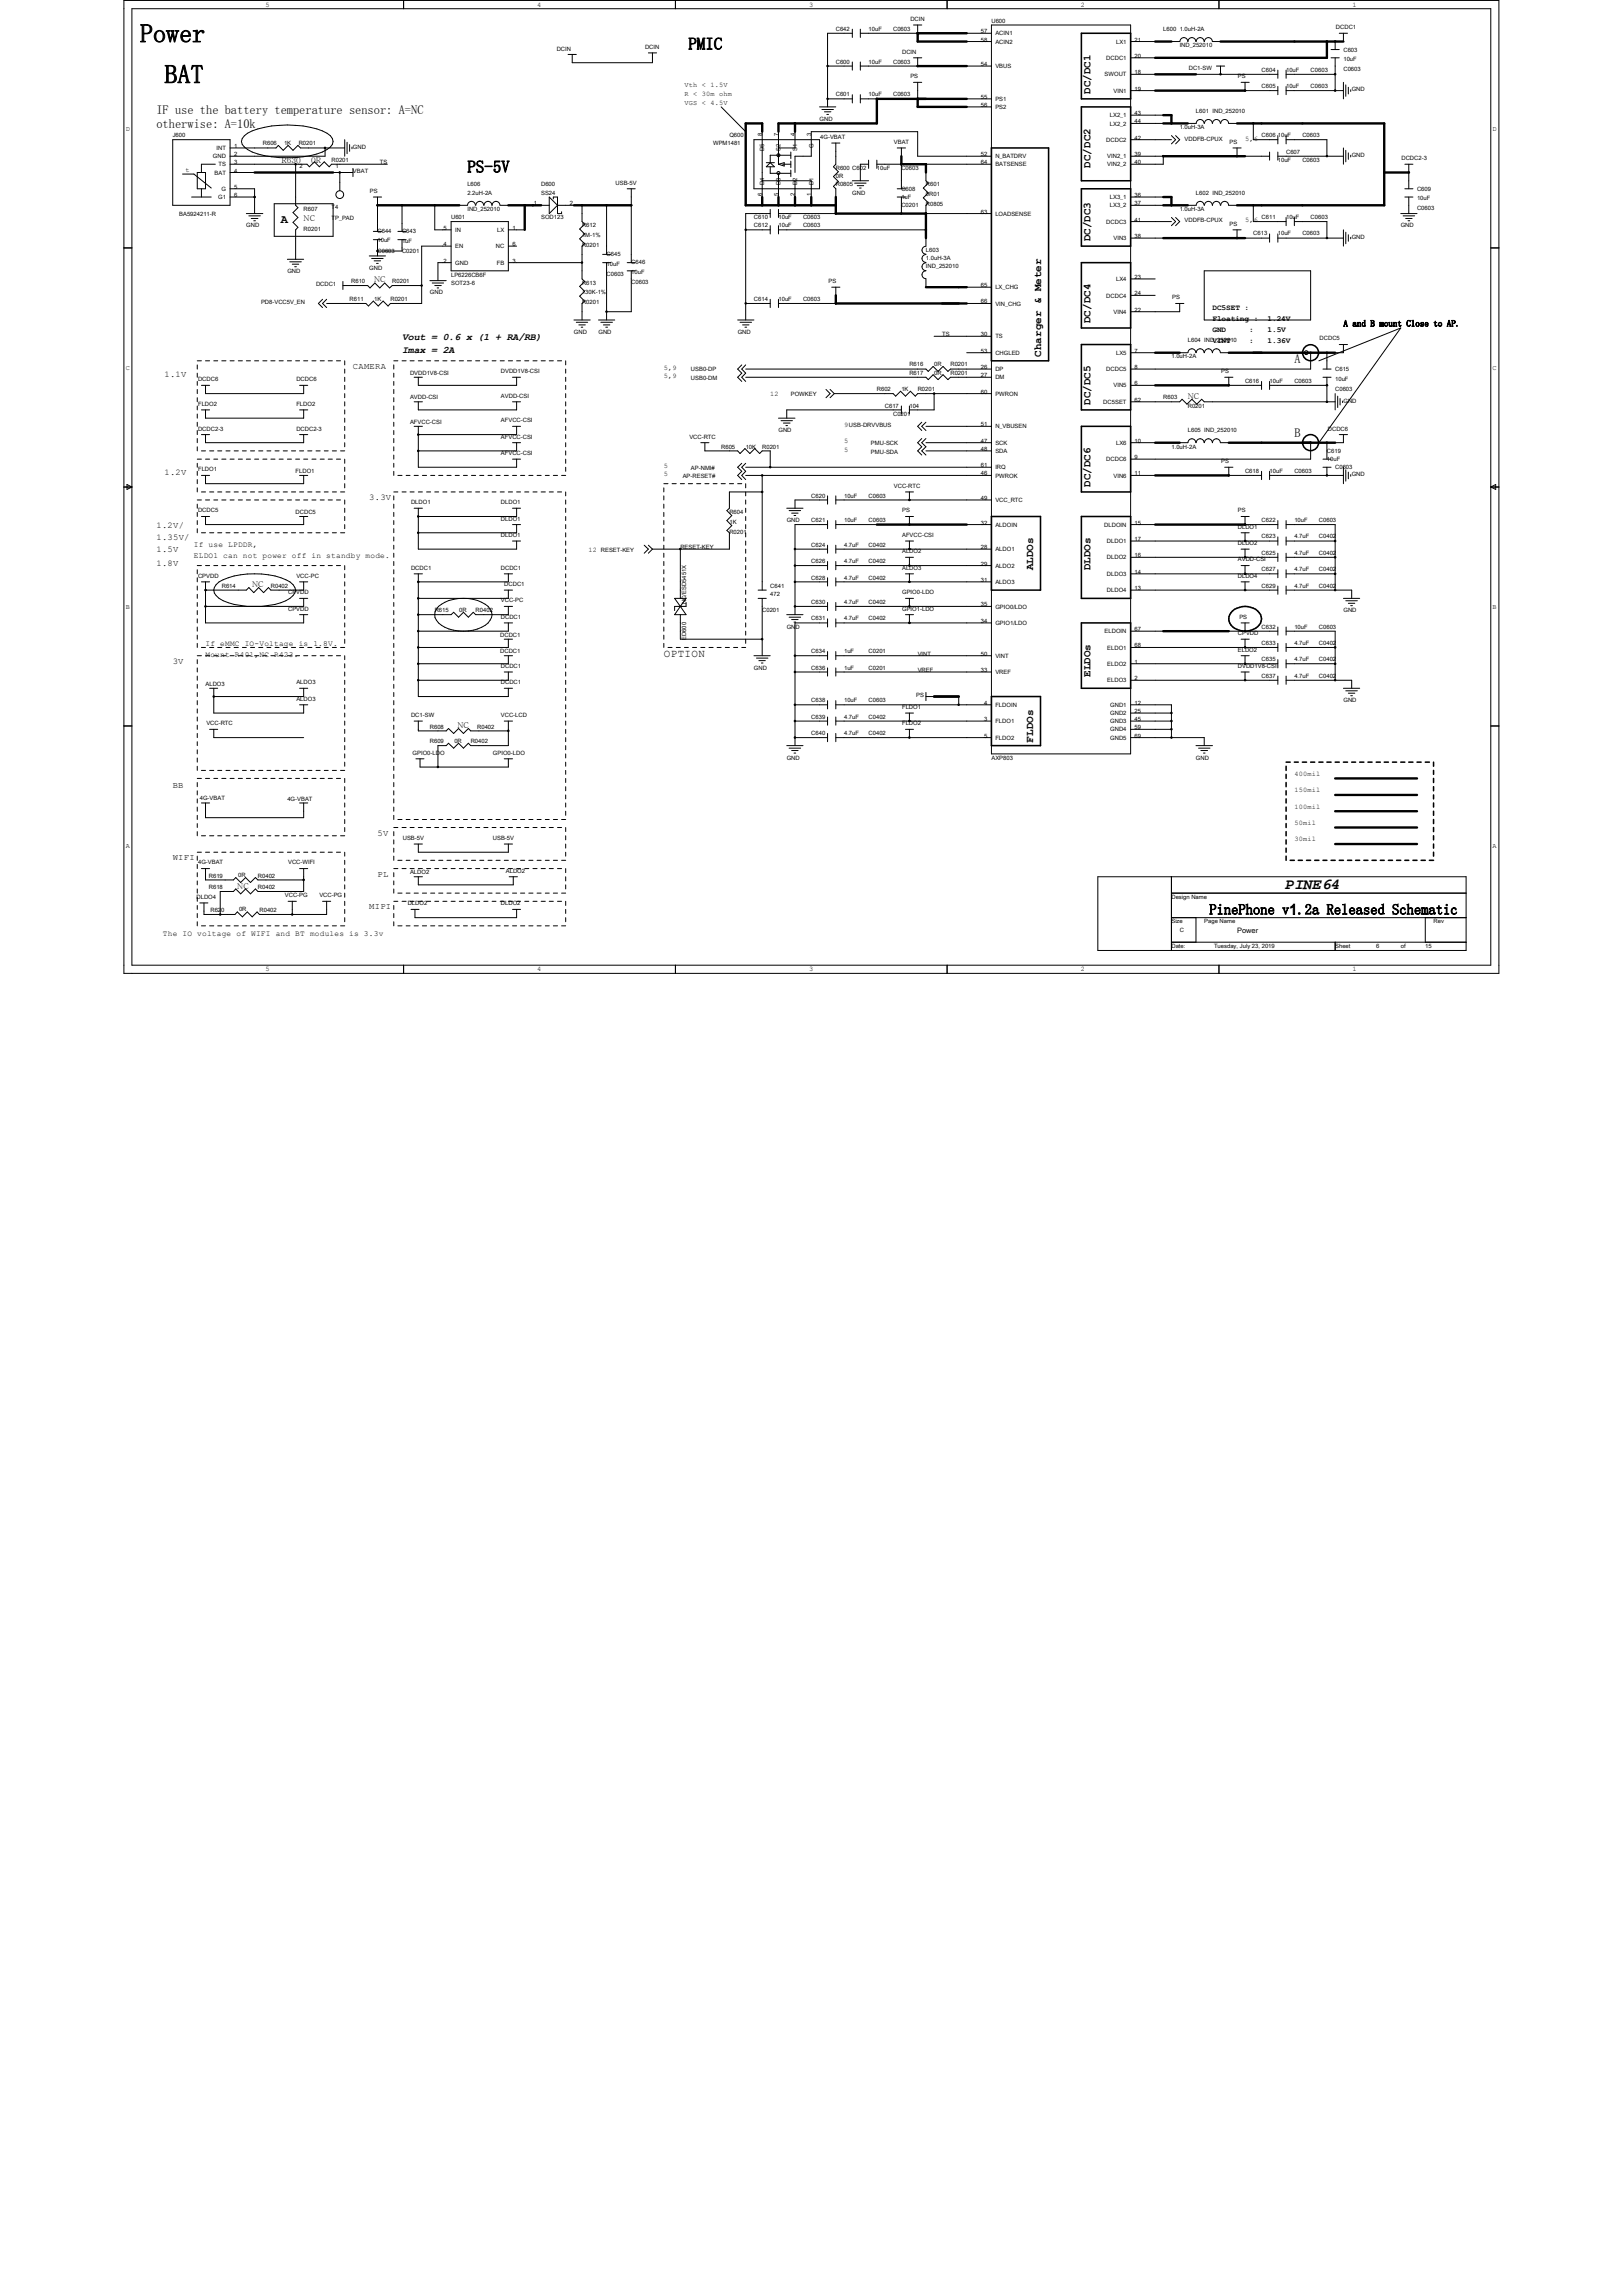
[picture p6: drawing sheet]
<svg xmlns="http://www.w3.org/2000/svg" width="210mm" height="297mm" viewBox="0 0 210 297" stroke-linecap="round" stroke-linejoin="round" font-family="sans-serif">
<defs><g id="words">
<g font-size="3.4">
<text x="18.1" y="5.5">Power</text>
<text x="21.3" y="10.8">BAT</text>
</g>
<g font-size="2.2">
<text x="89.1" y="6.4">PMIC</text>
<text x="60.5" y="22.3">PS-5V</text>
</g>
<text font-size="2" x="166.3" y="115">PINE64</text>
<text font-size="1.9" x="156.5" y="118.3">PinePhone v1.2a Released Schematic</text>
<g font-size="1.6">
<text x="20.2" y="14.7">IF use the battery temperature sensor: A=NC</text>
<text x="20.2" y="16.6">otherwise: A=10k</text>
<text x="36.4" y="28.9">A</text>
<text x="167.5" y="47">A</text>
<text x="167.5" y="56.5">B</text>
</g>
<g font-size="1.4">
<text x="141.1" y="12.2" transform="rotate(-90 141.1 12.2)">DC/DC1</text>
<text x="141.1" y="21.7" transform="rotate(-90 141.1 21.7)">DC/DC2</text>
<text x="141.1" y="31.2" transform="rotate(-90 141.1 31.2)">DC/DC3</text>
<text x="141.1" y="41.8" transform="rotate(-90 141.1 41.8)">DC/DC4</text>
<text x="134.8" y="46.1" transform="rotate(-90 134.8 46.1)">Charger &amp; Meter</text>
<text x="141.1" y="52.4" transform="rotate(-90 141.1 52.4)">DC/DC5</text>
<text x="141.1" y="63" transform="rotate(-90 141.1 63)">DC/DC6</text>
<text x="133.7" y="73.8" transform="rotate(-90 133.7 73.8)">ALDOs</text>
<text x="141.1" y="73.8" transform="rotate(-90 141.1 73.8)">DLDOs</text>
<text x="85.9" y="85">OPTION</text>
<text x="141.1" y="87.6" transform="rotate(-90 141.1 87.6)">ELDOs</text>
<text x="133.7" y="96.1" transform="rotate(-90 133.7 96.1)">FLDOs</text>
</g>
<g font-size="1.3">
<text x="52" y="43.9">Vout = 0.6 x (1 + RA/RB)</text>
<text x="52" y="45.7">Imax = 2A</text>
</g>
<g font-size="1.1">
<text x="45.7" y="47.7">CAMERA</text>
<text x="173.9" y="42.2">A and B mount Close to AP.</text>
<text x="21.3" y="48.8">1.1V</text>
<text x="21.3" y="61.5">1.2V</text>
<text x="47.8" y="64.7">3.3V</text>
<text x="20.2" y="68.3">1.2V/</text>
<text x="20.2" y="69.9">1.35V/</text>
<text x="20.2" y="71.4">1.5V</text>
<text x="20.2" y="73.2">1.8V</text>
<text x="22.4" y="85.9">3V</text>
<text x="22.4" y="102">BB</text>
<text x="22.4" y="111.3">WIFI</text>
<text x="48.9" y="113.4">PL</text>
<text x="48.9" y="108.1">5V</text>
<text x="47.8" y="117.7">MIPI</text>
</g>
<g font-size="1">
<text x="36.4" y="21">R630</text>
<text x="40.3" y="21">0R</text>
<text x="39.3" y="28.6">NC</text>
<text x="48.4" y="36.5">NC</text>
<text x="156.9" y="40.1">DC5SET :</text>
<text x="156.9" y="41.5">Floating :</text>
<text x="164" y="41.5">1.24V</text>
<text x="156.9" y="42.9">GND</text>
<text x="156.9" y="44.3">VINT</text>
<text x="161.7" y="42.9">:</text>
<text x="161.7" y="44.3">:</text>
<text x="164" y="42.9">1.5V</text>
<text x="164" y="44.3">1.36V</text>
<text x="153.7" y="51.7">NC</text>
<text x="25.1" y="70.8">If use LPDDR,</text>
<text x="25.1" y="72.2">ELDO1 can not power off in standby mode.</text>
<text x="32.6" y="75.9">NC</text>
<text x="26.6" y="83.6">If eMMC IO-Voltage is 1.8V.</text>
<text x="26.6" y="85">Mount R401,NC R423.</text>
<text x="59.2" y="94.2">NC</text>
<text x="30.7" y="115">NC</text>
<text x="21.1" y="121">The IO voltage of WIFI and BT modules is 3.3v</text>
<text x="160.1" y="120.7">Power</text>
</g>
<g font-size=".9">
<text x="34.4" y=".9">5</text>
<text x="69.5" y=".9">4</text>
<text x="104.7" y=".9">3</text>
<text x="139.9" y=".9">2</text>
<text x="175" y=".9">1</text>
<text x="88.6" y="11.2">Vth &lt; 1.5V</text>
<text x="16.3" y="16.9">D</text>
<text x="88.6" y="12.4">R &lt; 30m ohm</text>
<text x="88.6" y="13.6">VGS &lt; 4.5V</text>
<text x="193.1" y="16.9">D</text>
<text x="24" y="22.2">t</text>
<text x="161.1" y="18.2">5,6</text>
<text x="161.1" y="28.8">5,6</text>
<text x="16.3" y="47.8">C</text>
<text x="85.9" y="47.8">5,9</text>
<text x="193.1" y="47.8">C</text>
<text x="85.9" y="48.9">5,9</text>
<text x="99.7" y="51.3">12</text>
<text x="109.2" y="57.4">5</text>
<text x="109.2" y="58.4">5</text>
<text x="109.2" y="55.3">9</text>
<text x="85.9" y="60.6">5</text>
<text x="85.9" y="61.6">5</text>
<text x="76.2" y="71.4">12</text>
<text x="16.3" y="78.7">B</text>
<text x="193.1" y="78.7">B</text>
<text x="167.5" y="100.4">400mil</text>
<text x="167.5" y="102.5">150mil</text>
<text x="167.5" y="104.6">100mil</text>
<text x="167.5" y="106.8">50mil</text>
<text x="16.3" y="109.7">A</text>
<text x="167.5" y="108.9">30mil</text>
<text x="193.1" y="109.7">A</text>
<text x="34.4" y="125.7">5</text>
<text x="69.5" y="125.7">4</text>
<text x="104.7" y="125.7">3</text>
<text x="139.9" y="125.7">2</text>
<text x="175" y="125.7">1</text>
</g>
<g font-size=".8">
<text x="108.2" y="4">C642</text>
<text x="112.4" y="4">10uF</text>
<text x="115.6" y="4">C0603</text>
<text x="117.8" y="2.7">DCIN</text>
<text x="126.9" y="4.3">57</text>
<text x="126.9" y="5.4">58</text>
<text x="128.3" y="2.9">U600</text>
<text x="128.8" y="4.6">ACIN1</text>
<text x="128.8" y="5.6">ACIN2</text>
<text x="144.4" y="5.6">LX1</text>
<text x="146.8" y="5.4">21</text>
<text x="150.5" y="4">L600</text>
<text x="152.7" y="4">1.0uH-2A</text>
<text x="172.9" y="3.8">DCDC1</text>
<text x="72" y="6.5">DCIN</text>
<text x="83.5" y="6.3">DCIN</text>
<text x="108.2" y="8.2">C600</text>
<text x="112.4" y="8.2">10uF</text>
<text x="115.6" y="8.2">C0603</text>
<text x="116.7" y="6.9">DCIN</text>
<text x="117.8" y="10.1">PS</text>
<text x="126.9" y="8.5">54</text>
<text x="128.8" y="8.8">VBUS</text>
<text x="142.9" y="9.9">SWOUT</text>
<text x="143.2" y="7.8">DCDC1</text>
<text x="144.1" y="12">VIN1</text>
<text x="146.8" y="7.5">20</text>
<text x="146.8" y="11.7">19</text>
<text x="146.8" y="9.6">18</text>
<text x="152.7" y="6.1">IND_252010</text>
<text x="153.8" y="9.1">DC1-SW</text>
<text x="160.2" y="10.1">PS</text>
<text x="163.3" y="11.4">C605</text>
<text x="163.3" y="9.3">C604</text>
<text x="166.4" y="11.4">10uF</text>
<text x="166.4" y="9.3">10uF</text>
<text x="169.6" y="11.4">C0603</text>
<text x="169.6" y="9.3">C0603</text>
<text x="173.9" y="6.7">C603</text>
<text x="173.9" y="9.2">C0603</text>
<text x="173.9" y="7.9">10uF</text>
<text x="174.9" y="11.8">GND</text>
<text x="22.4" y="17.8">J600</text>
<text x="94.4" y="17.8">Q600</text>
<text x="98.6" y="17.5" transform="rotate(-90 98.6 17.5)">8</text>
<text x="100.7" y="17.5" transform="rotate(-90 100.7 17.5)">7</text>
<text x="102.9" y="17.5" transform="rotate(-90 102.9 17.5)">4</text>
<text x="105" y="17.5" transform="rotate(-90 105 17.5)">3</text>
<text x="106.1" y="15.6">GND</text>
<text x="106.2" y="18">4G-VBAT</text>
<text x="108.2" y="12.5">C601</text>
<text x="112.4" y="12.5">10uF</text>
<text x="115.6" y="12.5">C0603</text>
<text x="126.9" y="12.8">55</text>
<text x="126.9" y="13.8">56</text>
<text x="128.8" y="13.1">PS1</text>
<text x="128.8" y="14.1">PS2</text>
<text x="143.6" y="16.2">LX2_2</text>
<text x="143.6" y="15.2">LX2_1</text>
<text x="146.8" y="16">44</text>
<text x="146.8" y="14.9">43</text>
<text x="152.7" y="16.7">1.0uH-3A</text>
<text x="154.8" y="14.6">L601 IND_252010</text>
<text x="163.3" y="17.8">C606</text>
<text x="165.4" y="17.8">10uF</text>
<text x="168.5" y="17.8">C0603</text>
<text x="27.5" y="20.5">GND</text>
<text x="27.8" y="22.6">BAT</text>
<text x="28" y="19.4">INT</text>
<text x="28.3" y="21.5">TS</text>
<text x="30.3" y="19.1">1</text>
<text x="30.3" y="20.2">2</text>
<text x="30.3" y="21.2">3</text>
<text x="30.3" y="22.3">4</text>
<text x="34" y="18.8">R606</text>
<text x="36.8" y="18.8">1K</text>
<text x="38.7" y="18.8">R0201</text>
<text x="38.8" y="21.8">2</text>
<text x="42.9" y="20.9">R0201</text>
<text x="43.4" y="21.8">1</text>
<text x="45.7" y="22.4">VBAT</text>
<text x="45.7" y="19.2">GND</text>
<text x="49.1" y="21.2">TS</text>
<text x="79.7" y="23.9">USB-5V</text>
<text x="92.3" y="18.8">WPM1481</text>
<text x="98.9" y="23.9" transform="rotate(-90 98.9 23.9)">D4</text>
<text x="98.9" y="19.6" transform="rotate(-90 98.9 19.6)">D5</text>
<text x="101" y="23.9" transform="rotate(-90 101 23.9)">D3</text>
<text x="101" y="19.5" transform="rotate(-90 101 19.5)">S2</text>
<text x="103.2" y="23.9" transform="rotate(-90 103.2 23.9)">D2</text>
<text x="103.2" y="19.5" transform="rotate(-90 103.2 19.5)">S1</text>
<text x="105.3" y="23.9" transform="rotate(-90 105.3 23.9)">D1</text>
<text x="105.3" y="19.2" transform="rotate(-90 105.3 19.2)">G</text>
<text x="108.2" y="22">R600 C602</text>
<text x="108.2" y="23.1">0R</text>
<text x="113.5" y="22">10uF</text>
<text x="115.7" y="18.6">VBAT</text>
<text x="116.6" y="22">C0603</text>
<text x="126.9" y="20.2">52</text>
<text x="126.9" y="21.2">64</text>
<text x="128.8" y="20.5">N_BATDRV</text>
<text x="128.8" y="21.5">BATSENSE</text>
<text x="143.2" y="18.3">DCDC2</text>
<text x="143.3" y="21.5">VIN2_2</text>
<text x="143.3" y="20.5">VIN2_1</text>
<text x="146.8" y="21.2">40</text>
<text x="146.8" y="18.1">42</text>
<text x="146.8" y="20.2">39</text>
<text x="153.3" y="18.2">VDDFB-CPUX</text>
<text x="159.1" y="18.6">PS</text>
<text x="165.4" y="20.9">10uF</text>
<text x="166.4" y="19.9">C607</text>
<text x="168.5" y="20.9">C0603</text>
<text x="174.9" y="20.3">GND</text>
<text x="181.4" y="20.7">DCDC2-3</text>
<text x="23.2" y="27.9">BA5924211-R</text>
<text x="28.2" y="25.8">G1</text>
<text x="28.6" y="24.7">G</text>
<text x="30.3" y="24.4">5</text>
<text x="30.3" y="25.5">6</text>
<text x="31.9" y="29.4">GND</text>
<text x="39.3" y="27.3">R607</text>
<text x="39.3" y="29.8">R0201</text>
<text x="42.9" y="27.1">T4</text>
<text x="42.9" y="28.5">TP_PAD</text>
<text x="47.9" y="25">PS</text>
<text x="57.4" y="29.7">5</text>
<text x="58.4" y="28.4">U601</text>
<text x="60.5" y="24.1">L606</text>
<text x="60.5" y="27.3">IND_252010</text>
<text x="60.5" y="25.2">2.2uH-2A</text>
<text x="66.3" y="29.7">1</text>
<text x="69.1" y="26.6">1</text>
<text x="70" y="24.1">D600</text>
<text x="70" y="28.4">SOD123</text>
<text x="70" y="25.2">SS24</text>
<text x="73.7" y="26.6">2</text>
<text x="75.3" y="29.4">R612</text>
<text x="97.6" y="28.4">C610</text>
<text x="97.6" y="29.4">C612</text>
<text x="98.6" y="25.4" transform="rotate(-90 98.6 25.4)">6</text>
<text x="100.7" y="25.4" transform="rotate(-90 100.7 25.4)">5</text>
<text x="100.7" y="28.4">10uF</text>
<text x="100.7" y="29.4">10uF</text>
<text x="102.9" y="25.4" transform="rotate(-90 102.9 25.4)">2</text>
<text x="103.9" y="28.4">C0603</text>
<text x="103.9" y="29.4">C0603</text>
<text x="105" y="25.4" transform="rotate(-90 105 25.4)">1</text>
<text x="108.2" y="24.1">R0805</text>
<text x="110.3" y="25.2">GND</text>
<text x="116.6" y="24.7">C608</text>
<text x="116.6" y="26.8">C0201</text>
<text x="116.6" y="25.7">1uF</text>
<text x="119.8" y="24.1">R601</text>
<text x="119.8" y="26.7">R0805</text>
<text x="119.8" y="25.4">0R01</text>
<text x="126.9" y="27.6">63</text>
<text x="128.8" y="27.9">LOADSENSE</text>
<text x="143.2" y="28.9">DCDC3</text>
<text x="143.6" y="26.8">LX3_2</text>
<text x="143.6" y="25.8">LX3_1</text>
<text x="146.8" y="26.6">37</text>
<text x="146.8" y="25.5">36</text>
<text x="146.8" y="28.7">41</text>
<text x="152.7" y="27.3">1.0uH-3A</text>
<text x="153.3" y="28.8">VDDFB-CPUX</text>
<text x="154.8" y="25.2">L602 IND_252010</text>
<text x="159.1" y="29.2">PS</text>
<text x="163.3" y="28.4">C611</text>
<text x="166.4" y="28.4">10uF</text>
<text x="169.6" y="28.4">C0603</text>
<text x="181.3" y="29.4">GND</text>
<text x="183.4" y="24.7">C609</text>
<text x="183.4" y="27.2">C0603</text>
<text x="183.4" y="25.9">10uF</text>
<text x="37.2" y="35.3">GND</text>
<text x="47.8" y="34.9">GND</text>
<text x="48.9" y="30.2">C644</text>
<text x="48.9" y="32.7">C0603</text>
<text x="48.9" y="31.2">10uF</text>
<text x="52" y="30.2">C643</text>
<text x="52" y="32.7">C0201</text>
<text x="52" y="31.5">1uF</text>
<text x="57.4" y="31.8">4</text>
<text x="57.4" y="34">2</text>
<text x="58.4" y="35.8">LP6226CB6F</text>
<text x="58.9" y="32.1">EN</text>
<text x="58.9" y="34.3">GND</text>
<text x="58.9" y="30">IN</text>
<text x="64.2" y="32.1">NC</text>
<text x="64.3" y="34.3">FB</text>
<text x="64.3" y="30">LX</text>
<text x="66.3" y="31.8">6</text>
<text x="66.3" y="34">3</text>
<text x="75.3" y="32">R0201</text>
<text x="75.3" y="30.7">1M-1%</text>
<text x="78.5" y="33.2">C645</text>
<text x="78.5" y="35.7">C0603</text>
<text x="78.5" y="34.4">10uF</text>
<text x="81.7" y="34.2">C646</text>
<text x="81.7" y="35.5">10uF</text>
<text x="119.8" y="32.6">L603</text>
<text x="119.8" y="34.7">IND_252010</text>
<text x="119.8" y="33.6">1.0uH-3A</text>
<text x="144.1" y="31.1">VIN3</text>
<text x="146.8" y="30.8">38</text>
<text x="162.2" y="30.5">C613</text>
<text x="165.4" y="30.5">10uF</text>
<text x="168.5" y="30.5">C0603</text>
<text x="174.9" y="30.9">GND</text>
<text x="33.8" y="39.4">PD8-VCC5V_EN</text>
<text x="40.9" y="37">DCDC1</text>
<text x="45.2" y="39">R611</text>
<text x="45.4" y="36.6">R610</text>
<text x="48.4" y="39">1K</text>
<text x="50.5" y="39">R0201</text>
<text x="50.8" y="36.6">R0201</text>
<text x="55.6" y="38.1">GND</text>
<text x="58.4" y="36.8">SOT23-6</text>
<text x="75.3" y="36.8">R613</text>
<text x="75.3" y="39.4">R0201</text>
<text x="75.3" y="38.1">130K-1%</text>
<text x="81.7" y="36.7">C0603</text>
<text x="97.6" y="39">C614</text>
<text x="100.7" y="39">10uF</text>
<text x="103.9" y="39">C0603</text>
<text x="107.2" y="36.6">PS</text>
<text x="126.9" y="37.2">65</text>
<text x="126.9" y="39.3">66</text>
<text x="128.8" y="37.4">LX_CHG</text>
<text x="128.8" y="39.5">VIN_CHG</text>
<text x="143.2" y="38.5">DCDC4</text>
<text x="144.1" y="40.6">VIN4</text>
<text x="144.4" y="36.4">LX4</text>
<text x="146.8" y="36.1">23</text>
<text x="146.8" y="38.2">24</text>
<text x="146.8" y="40.3">22</text>
<text x="151.7" y="38.7">PS</text>
<text x="74.3" y="43.2">GND</text>
<text x="77.4" y="43.2">GND</text>
<text x="95.5" y="43.2">GND</text>
<text x="117.7" y="47.4">R616</text>
<text x="120.9" y="47.4">0R</text>
<text x="121.9" y="43.5">TS</text>
<text x="123" y="47.4">R0201</text>
<text x="126.9" y="43.5">30</text>
<text x="126.9" y="45.6">53</text>
<text x="126.9" y="47.7">26</text>
<text x="128.8" y="43.8">TS</text>
<text x="128.8" y="45.9">CHGLED</text>
<text x="144.4" y="45.9">LX5</text>
<text x="146.8" y="47.7">8</text>
<text x="146.8" y="45.6">7</text>
<text x="151.6" y="46.4">1.0uH-2A</text>
<text x="153.7" y="44.2">L604 IND_252010</text>
<text x="170.8" y="44">DCDC5</text>
<text x="172.8" y="48">C615</text>
<text x="25.6" y="52.5">FLDO2</text>
<text x="25.6" y="49.3">DCDC6</text>
<text x="38.4" y="52.5">FLDO2</text>
<text x="38.4" y="49.3">DCDC6</text>
<text x="53.1" y="48.5">DVDD1V8-CSI</text>
<text x="53.1" y="51.7">AVDD-CSI</text>
<text x="64.8" y="48.3">DVDD1V8-CSI</text>
<text x="64.8" y="51.5">AVDD-CSI</text>
<text x="89.4" y="48">USB0-DP</text>
<text x="89.4" y="49.1">USB0-DM</text>
<text x="102.3" y="51.3">POWKEY</text>
<text x="113.5" y="50.6">R602</text>
<text x="114.5" y="52.7">C617</text>
<text x="115.6" y="53.8">C0201</text>
<text x="116.6" y="50.6">1K</text>
<text x="117.7" y="52.7">104</text>
<text x="117.7" y="48.5">R617</text>
<text x="118.8" y="50.6">R0201</text>
<text x="120.9" y="48.5">0R</text>
<text x="123" y="48.5">R0201</text>
<text x="126.9" y="50.9">60</text>
<text x="126.9" y="48.8">27</text>
<text x="128.8" y="51.2">PWRON</text>
<text x="128.8" y="48">DP</text>
<text x="128.8" y="49.1">DM</text>
<text x="142.8" y="52.3">DC5SET</text>
<text x="143.2" y="48">DCDC5</text>
<text x="144.1" y="50.1">VIN5</text>
<text x="146.8" y="52">62</text>
<text x="146.8" y="49.9">6</text>
<text x="150.5" y="51.7">R603</text>
<text x="153.7" y="52.7">R0201</text>
<text x="158.1" y="48.3">PS</text>
<text x="161.1" y="49.5">C616</text>
<text x="164.3" y="49.5">10uF</text>
<text x="167.5" y="49.5">C0603</text>
<text x="172.8" y="50.5">C0603</text>
<text x="172.8" y="49.3">10uF</text>
<text x="173.9" y="52.1">GND</text>
<text x="25.6" y="55.7">DCDC2-3</text>
<text x="38.4" y="55.7">DCDC2-3</text>
<text x="53.1" y="54.8">AFVCC-CSI</text>
<text x="64.8" y="58.9">AFVCC-CSI</text>
<text x="64.8" y="54.6">AFVCC-CSI</text>
<text x="64.8" y="56.7">AFVCC-CSI</text>
<text x="89.2" y="56.7">VCC-RTC</text>
<text x="93.3" y="58">R605</text>
<text x="96.5" y="58">10K</text>
<text x="98.6" y="58">R0201</text>
<text x="100.7" y="55.9">GND</text>
<text x="109.9" y="55.3">USB-DRVVBUS</text>
<text x="112.7" y="57.6">PMU-SCK</text>
<text x="112.7" y="58.7">PMU-SDA</text>
<text x="126.9" y="57.3">47</text>
<text x="126.9" y="58.3">48</text>
<text x="126.9" y="55.2">51</text>
<text x="128.8" y="57.5">SCK</text>
<text x="128.8" y="58.6">SDA</text>
<text x="128.8" y="55.4">N_VBUSEN</text>
<text x="143.2" y="59.7">DCDC6</text>
<text x="144.4" y="57.5">LX6</text>
<text x="146.8" y="57.3">10</text>
<text x="146.8" y="59.4">9</text>
<text x="151.6" y="58">1.0uH-2A</text>
<text x="153.7" y="55.9">L605 IND_252010</text>
<text x="158.1" y="59.9">PS</text>
<text x="171.7" y="58.6">C619</text>
<text x="171.7" y="59.6">10uF</text>
<text x="171.8" y="55.7">DCDC6</text>
<text x="25.6" y="61">FLDO1</text>
<text x="38.3" y="61.2">FLDO1</text>
<text x="53.2" y="65.2">DLDO1</text>
<text x="64.8" y="65.2">DLDO1</text>
<text x="88.3" y="61.8">AP-RESET#</text>
<text x="89.4" y="60.8">AP-NMI#</text>
<text x="105" y="64.4">C620</text>
<text x="109.2" y="64.4">10uF</text>
<text x="112.4" y="64.4">C0603</text>
<text x="115.7" y="63.1">VCC-RTC</text>
<text x="126.9" y="61.5">46</text>
<text x="126.9" y="60.4">61</text>
<text x="126.9" y="64.7">49</text>
<text x="128.8" y="61.8">PWROK</text>
<text x="128.8" y="60.7">IRQ</text>
<text x="128.8" y="65">VCC_RTC</text>
<text x="144.1" y="61.8">VIN6</text>
<text x="146.8" y="61.5">11</text>
<text x="161.1" y="61.2">C618</text>
<text x="164.3" y="61.2">10uF</text>
<text x="167.5" y="61.2">C0603</text>
<text x="172.8" y="60.7">C0603</text>
<text x="174.9" y="61.6">GND</text>
<text x="25.6" y="66.3">DCDC5</text>
<text x="38.3" y="66.5">DCDC5</text>
<text x="64.8" y="67.3">DLDO1</text>
<text x="64.8" y="69.5">DLDO1</text>
<text x="77.8" y="71.4">RESET-KEY</text>
<text x="88" y="71">RESET-KEY</text>
<text x="94.4" y="66.5">R604</text>
<text x="94.4" y="69">R0201</text>
<text x="94.4" y="67.8">1K</text>
<text x="101.8" y="67.6">GND</text>
<text x="105" y="70.7">C624</text>
<text x="105" y="67.6">C621</text>
<text x="109.2" y="70.7">4.7uF</text>
<text x="109.2" y="67.6">10uF</text>
<text x="112.4" y="70.7">C0402</text>
<text x="112.4" y="67.6">C0603</text>
<text x="116.7" y="66.3">PS</text>
<text x="116.7" y="69.5">AFVCC-CSI</text>
<text x="116.7" y="71.6">ALDO2</text>
<text x="126.9" y="71">28</text>
<text x="126.9" y="67.9">32</text>
<text x="128.8" y="71.3">ALDO1</text>
<text x="128.8" y="68.1">ALDOIN</text>
<text x="142.9" y="68.1">DLDOIN</text>
<text x="143.2" y="70.3">DLDO1</text>
<text x="146.8" y="67.9">15</text>
<text x="146.8" y="70">17</text>
<text x="160.2" y="66.3">PS</text>
<text x="160.2" y="68.4">DLDO1</text>
<text x="160.2" y="70.5">DLDO2</text>
<text x="163.3" y="67.6">C622</text>
<text x="163.3" y="69.7">C623</text>
<text x="163.3" y="71.8">C625</text>
<text x="167.5" y="67.6">10uF</text>
<text x="167.5" y="69.7">4.7uF</text>
<text x="167.5" y="71.8">4.7uF</text>
<text x="170.7" y="67.6">C0603</text>
<text x="170.7" y="69.7">C0402</text>
<text x="170.7" y="71.8">C0402</text>
<text x="25.6" y="74.7">CPVDD</text>
<text x="28.7" y="76">R614</text>
<text x="35.1" y="76">R0402</text>
<text x="37.3" y="76.9">CPVDD</text>
<text x="38.4" y="74.7">VCC-PC</text>
<text x="53.2" y="73.7">DCDC1</text>
<text x="64.8" y="73.7">DCDC1</text>
<text x="64.8" y="77.9">VCC-PC</text>
<text x="65.3" y="75.8">DCDC1</text>
<text x="99.7" y="76">C641</text>
<text x="99.7" y="77.1">472</text>
<text x="105" y="75">C628</text>
<text x="105" y="72.8">C626</text>
<text x="109.2" y="75">4.7uF</text>
<text x="109.2" y="72.8">4.7uF</text>
<text x="112.4" y="75">C0402</text>
<text x="112.4" y="72.8">C0402</text>
<text x="116.7" y="76.9">GPIO0-LDO</text>
<text x="116.7" y="73.7">ALDO3</text>
<text x="126.9" y="73.2">29</text>
<text x="126.9" y="75.3">31</text>
<text x="128.8" y="73.4">ALDO2</text>
<text x="128.8" y="75.6">ALDO3</text>
<text x="143.2" y="74.5">DLDO3</text>
<text x="143.2" y="72.4">DLDO2</text>
<text x="143.2" y="76.6">DLDO4</text>
<text x="146.8" y="74.2">14</text>
<text x="146.8" y="72.1">16</text>
<text x="146.8" y="76.3">13</text>
<text x="160.2" y="72.6">AVDD-CSI</text>
<text x="160.2" y="74.7">DLDO4</text>
<text x="163.3" y="76">C629</text>
<text x="163.3" y="73.9">C627</text>
<text x="167.5" y="76">4.7uF</text>
<text x="167.5" y="73.9">4.7uF</text>
<text x="170.7" y="76">C0402</text>
<text x="170.7" y="73.9">C0402</text>
<text x="37.3" y="79">CPVDD</text>
<text x="56.3" y="79.2">R615</text>
<text x="59.4" y="79.2">0R</text>
<text x="61.6" y="79.2">R0402</text>
<text x="64.7" y="82.4">DCDC1</text>
<text x="64.8" y="80.1">DCDC1</text>
<text x="88.8" y="82.8" transform="rotate(-90 88.8 82.8)">ED600</text>
<text x="88.8" y="78.2" transform="rotate(-90 88.8 78.2)">NC/ESD5451X</text>
<text x="98.6" y="79.2">C0201</text>
<text x="101.8" y="81.3">GND</text>
<text x="105" y="80.3">C631</text>
<text x="105" y="78.2">C630</text>
<text x="109.2" y="80.3">4.7uF</text>
<text x="109.2" y="78.2">4.7uF</text>
<text x="112.4" y="80.3">C0402</text>
<text x="112.4" y="78.2">C0402</text>
<text x="116.7" y="79">GPIO1-LDO</text>
<text x="126.9" y="78.5">35</text>
<text x="126.9" y="80.6">34</text>
<text x="128.8" y="78.7">GPIO0/LDO</text>
<text x="128.8" y="80.9">GPIO1/LDO</text>
<text x="142.9" y="81.9">ELDOIN</text>
<text x="146.8" y="81.7">67</text>
<text x="146.8" y="83.8">68</text>
<text x="160.2" y="82.2">CPVDD</text>
<text x="160.4" y="80.1">PS</text>
<text x="163.3" y="81.3">C632</text>
<text x="163.3" y="83.4">C633</text>
<text x="167.5" y="81.3">10uF</text>
<text x="167.5" y="83.4">4.7uF</text>
<text x="170.7" y="81.3">C0603</text>
<text x="170.7" y="83.4">C0402</text>
<text x="173.9" y="79.2">GND</text>
<text x="26.6" y="88.7">ALDO3</text>
<text x="38.4" y="88.5">ALDO3</text>
<text x="64.7" y="84.5">DCDC1</text>
<text x="64.8" y="86.4">DCDC1</text>
<text x="64.8" y="88.5">DCDC1</text>
<text x="97.6" y="86.6">GND</text>
<text x="105" y="86.6">C636</text>
<text x="105" y="84.5">C634</text>
<text x="109.2" y="86.6">1uF</text>
<text x="109.2" y="84.5">1uF</text>
<text x="112.4" y="86.6">C0201</text>
<text x="112.4" y="84.5">C0201</text>
<text x="118.8" y="86.9">VREF</text>
<text x="118.8" y="84.8">VINT</text>
<text x="126.9" y="86.9">33</text>
<text x="126.9" y="84.8">50</text>
<text x="128.8" y="87.2">VREF</text>
<text x="128.8" y="85.1">VINT</text>
<text x="143.3" y="86.1">ELDO2</text>
<text x="143.3" y="88.3">ELDO3</text>
<text x="143.3" y="84">ELDO1</text>
<text x="146.8" y="85.9">1</text>
<text x="146.8" y="88">2</text>
<text x="160.2" y="84.3">ELDO2</text>
<text x="160.2" y="86.4">DVDD1V8-CSI</text>
<text x="163.3" y="85.6">C635</text>
<text x="163.3" y="87.7">C637</text>
<text x="167.5" y="85.6">4.7uF</text>
<text x="167.5" y="87.7">4.7uF</text>
<text x="170.7" y="85.6">C0402</text>
<text x="170.7" y="87.7">C0402</text>
<text x="26.7" y="93.8">VCC-RTC</text>
<text x="38.4" y="90.6">ALDO3</text>
<text x="53.2" y="92.8">DC1-SW</text>
<text x="55.6" y="94.3">R608</text>
<text x="61.8" y="94.3">R0402</text>
<text x="64.8" y="92.8">VCC-LCD</text>
<text x="105" y="90.9">C638</text>
<text x="105" y="93">C639</text>
<text x="105" y="95.1">C640</text>
<text x="109.2" y="90.9">10uF</text>
<text x="109.2" y="93">4.7uF</text>
<text x="109.2" y="95.1">4.7uF</text>
<text x="112.4" y="90.9">C0603</text>
<text x="112.4" y="93">C0402</text>
<text x="112.4" y="95.1">C0402</text>
<text x="116.7" y="91.7">FLDO1</text>
<text x="116.7" y="93.8">FLDO2</text>
<text x="118.6" y="90.2">PS</text>
<text x="127.3" y="91.2">4</text>
<text x="127.3" y="93.3">3</text>
<text x="127.3" y="95.4">5</text>
<text x="128.8" y="91.5">FLDOIN</text>
<text x="128.8" y="93.6">FLDO1</text>
<text x="128.8" y="95.7">FLDO2</text>
<text x="143.7" y="91.5">GND1</text>
<text x="143.7" y="92.5">GND2</text>
<text x="143.7" y="93.6">GND3</text>
<text x="143.7" y="94.6">GND4</text>
<text x="143.7" y="95.7">GND5</text>
<text x="146.8" y="91.2">12</text>
<text x="146.8" y="92.3">25</text>
<text x="146.8" y="93.3">45</text>
<text x="146.8" y="94.4">59</text>
<text x="146.8" y="95.4">69</text>
<text x="173.9" y="90.9">GND</text>
<text x="53.4" y="97.6">GPIO0-LDO</text>
<text x="55.6" y="96.2">R609</text>
<text x="58.8" y="96.2">0R</text>
<text x="60.9" y="96.2">R0402</text>
<text x="63.8" y="97.6">GPIO0-LDO</text>
<text x="101.8" y="98.3">GND</text>
<text x="128.3" y="98.3">AXP803</text>
<text x="154.8" y="98.3">GND</text>
<text x="25.9" y="103.5">4G-VBAT</text>
<text x="37.2" y="103.6">4G-VBAT</text>
<text x="25.6" y="111.8">4G-VBAT</text>
<text x="27" y="113.5">R619</text>
<text x="30.8" y="113.4">0R</text>
<text x="33.4" y="113.5">R0402</text>
<text x="37.3" y="111.8">VCC-WIFI</text>
<text x="52.1" y="108.7">USB-5V</text>
<text x="53.1" y="113.1">ALDO2</text>
<text x="63.8" y="108.7">USB-5V</text>
<text x="65.5" y="112.9">ALDO2</text>
<text x="25.4" y="116.3">DLDO4</text>
<text x="27" y="115">R618</text>
<text x="27.2" y="118">R620</text>
<text x="30.9" y="117.9">0R</text>
<text x="33.4" y="115">R0402</text>
<text x="33.6" y="118">R0402</text>
<text x="36.9" y="116.1">VCC-PG</text>
<text x="41.3" y="116.1">VCC-PG</text>
<text x="52.8" y="117.1">DLDO2</text>
<text x="64.8" y="117.1">DLDO2</text>
<text x="151.6" y="119.5">Size</text>
<text x="151.6" y="116.3">Design Name</text>
<text x="155.8" y="119.5">Page Name</text>
<text x="185.5" y="119.5">Rev</text>
<text x="151.6" y="122.7">Date:</text>
<text x="152.7" y="120.5">C</text>
<text x="157.1" y="122.7">Tuesday, July 23, 2019</text>
<text x="172.8" y="122.7">Sheet</text>
<text x="178.1" y="122.7">6</text>
<text x="181.3" y="122.7">of</text>
<text x="184.4" y="122.7">15</text>
</g>
</g></defs>
<g fill="none" stroke="#000" stroke-width=".31">
<path d="M98.6 17v-1h-2.1v10.6h11.7M102.9 16v1M118.8 12.8v1h6.3M118.8 8.5h6.3M125.1 4.3h-6.3v1.1h6.3M125.1 12.8h-11.6v3.2h-12.8v1M149.5 9.6h5.3M149.5 5.4h2.1M149.5 11.7h11.6M150.5 16h3.2M150.5 14.9h1.1v1.1M157.9 5.4h16"/>
<path d="M160.1 16h19v10.6h-19M171.7 5.4v2.1h-22.2M32.9 22.3h10.2M48.9 26.6h10.5M65.8 26.6h4.2M67.9 26.6v3.1M74.3 26.6h7.4M98.6 25.5v1.1M100.7 25.5v1.1M102.9 25.5v1.1M105 25.5v1.1M108.2 25.5v2.1h11.6v3.2"/>
<path d="M108.2 38.2v1.1h16.9M116.6 20.2v1h3.2v1.1M119.8 37.2h5.3M150.5 26.6h3.2M150.5 30.8h10.6M150.5 25.5h1.1v1.1M150.5 20.2h10.6M179.1 22.3h3.2M149.5 45.6h3.2M149.5 49.9h9.5M149.5 57.3h3.2M159 45.6h13.8"/>
<path d="M159 57.3h13.8M113.5 67.9h11.6M149.5 61.5h9.5M149.5 67.9h11.6M120.9 90.1h3.2M150.5 81.7h8.5M172.8 100.7h10.6M172.8 102.8h10.6M172.8 105h10.6M172.8 107.1h10.6M172.8 109.2h10.6"/>
</g>
<g fill="none" stroke="#000" stroke-width=".13">
<path d="M16 .1h178v125.8h-178zM17.1 1.1h175.8v123.8h-175.8zM22.4 18.1h7.4v8.5h-7.4zM29.8 19.1h5.9l.3-.3 .7 .6 .6-.6 .6 .6 .7-.6 .3 .3h5.7M31.6 17.6a7.8 7.8 0 0 1 4.5-1.4 11.7 11.7 0 0 1 6.2 1 1.1 1.1 0 0 1 .8 1.1 1.1 1.1 0 0 1-.8 1 11 11 0 0 1-6.2 1.1 7.7 7.7 0 0 1-4.5-1.4 .88 .88 0 0 1 0-1.4zM42.1 19.1v1.1h-12.3M44.6 18.1v2.1M44.9 18.4v1.5M45.2 18.7v.9M45.6 19v.2M52.2 .1v1M73.5 7h1.1"/>
<path d="M83.9 6.8h1.1M84.4 6.8v1.3h-10.3v-1.1M87.4 .1v1M93.3 13.8l3.2 3.2M97.6 18.1h8.5v6.3h-8.5zM102.3 19.7v.8M102.9 16v3.1h-2.2M106.1 13.8h2.1M106.4 14.2h1.5M106.7 14.5h.8M107 14.8h.2M107.1 8.5h3.2"/>
<path d="M107.1 12.8h3.2M107.6 18.5h1.1M108.2 18.5v2.7l-.3 .4 .6 .6-.6 .6 .6 .7-.6 .6 .3 .3v3.2M110.3 4.3h-3.2v9.5M110.3 3.8v1M110.3 8v1.1M110.3 12.3v1M111.3 8.5h17M111.3 12.8h17M111.3 4.3h17M111.3 3.8v1M111.3 8v1.1"/>
<path d="M111.3 12.3v1M113.5 12.8v3.2h-12.8v5.2M116.1 19.1h1.1M116.6 19.1v5.3M118.2 3.2h1.1M118.2 7.5h1.1M118.2 10.7h1.1M118.8 8.5h.1M118.8 12.8h.1M118.8 4.3h.1M118.8 10.7v3.1h9.5M118.8 3.2v2.2h9.5"/>
<path d="M118.8 7.5v1M122.6 .1v1M128.3 3.2h18v94.3h-18zM146.3 14.9h5.3v1.1M146.3 16h8.5M146.3 18.1h5.3M146.3 5.4h6.4M146.3 11.7h19.1M146.3 9.6h19.1M151.6 17.5l.5 .6-.5 .5M152.1 17.5l.6 .6-.6 .5M152.7 5.4a.51 .51 0 0 1 .5-.5 .51 .51 0 0 1 .5 .5"/>
<path d="M153.7 5.4a.51 .51 0 0 1 .5-.5 .51 .51 0 0 1 .5 .5M154.8 16a.51 .51 0 0 1 .5-.5 .51 .51 0 0 1 .5 .5M154.8 5.4a.51 .51 0 0 1 .5-.5 .51 .51 0 0 1 .5 .5M155.9 16a.51 .51 0 0 1 .5-.5 .51 .51 0 0 1 .5 .5M155.9 5.4a.51 .51 0 0 1 .5-.5 .51 .51 0 0 1 .5 .5M156.9 16a.51 .51 0 0 1 .5-.5 .51 .51 0 0 1 .5 .5M157.4 8.5h1.1M157.7 .1v1M157.9 9.6h.1M157.9 8.5v1.1M158 16a.51 .51 0 0 1 .5-.5 .51 .51 0 0 1 .5 .5M159 16h20.1v10.6h-20.1"/>
<path d="M159.6 19.1h1M160.1 19.1v1.1M160.6 10.7h1.1M161.1 11.7h.1M161.1 10.7v1M162.2 16v2.1h3.2M164.3 19.7v1M165.4 9.1v1M165.4 11.2v1.1M165.4 17.5v1.1M165.4 19.7v1M166.4 9.1v1"/>
<path d="M166.4 11.2v1.1M166.4 17.5v1.1M166.4 18.1h5.3v2.1M166.4 11.7h7.5M166.4 9.6h6.4M171.7 5.4v2.1h-25.4M172.3 7.5h1M172.3 6.4h1M172.8 5.4h.1M172.8 5.4v1M172.8 7.5v4.2M173.3 4.3h1.1"/>
<path d="M173.9 4.3v1.1h-17M173.9 10.7v2.1M173.9 19.1v2.1M174.2 11v1.5M174.2 19.4v1.5M174.5 11.3v.9M174.5 19.8v.8M174.8 11.6v.2M16 32.1h1.1M23.6 22.5h1.5l2.2 1.8M24.8 25.5h2.5M25.5 22.3h1.1v2.1h-1.1z"/>
<path d="M26.1 24.4v1.1M27.9 21.2h-1.8v1.1M29.8 25.5h3.1M29.8 24.4h3.1v3.2M29.8 21.2h9.9l.3 .4 .7-.7 .6 .7 .7-.7 .6 .7 .3-.4h7.2M29.8 22.3h15.9M31.9 27.6h2.1M32.2 27.9h1.5M32.5 28.3h.9M32.8 28.6h.3M32.9 25.5h.1M35.5 26.4h7.6v4.2h-7.6z"/>
<path d="M37.2 33.5h2.1M37.5 33.9h1.5M37.8 34.2h.9M38.1 34.5h.3M38.3 21.2v5.4l.3 .3-.7 .6 .7 .6-.7 .7 .7 .6-.3 .3v3.8M41.7 38.7l-.5 .6 .5 .5M42.3 38.7l-.6 .6 .6 .5M44 22.3v2.4M44.4 36.9h3.2l.3 .3 .6-.6 .6 .6 .7-.6 .6 .6 .4-.3h3.8M44.4 36.4v1.1M45.7 21.8v1M47.8 33.1h2.1"/>
<path d="M48.1 33.4h1.5M48.3 25.5h1.1M48.3 31h1.1M48.3 29.9h1.1M48.4 33.7h.9M48.7 34.1h.2M48.9 26.6h11.6a.51 .51 0 0 1 .5-.5 .51 .51 0 0 1 .5 .5M48.9 26.6h.1M48.9 25.5v4.4M48.9 31v2.1M51.5 31h1.1M51.5 29.9h1.1"/>
<path d="M52 26.6v3.3M52 31v1.5h-3.1M55.6 36.3h2.1M55.9 36.6h1.5M56.3 36.9h.8M56.3 26.6v3.1h2.1M56.6 37.2h.2M58.4 28.7h7.4v6.3h-7.4zM58.4 31.8h-3.8v7.5h-4.1l-.3 .3-.6-.6-.7 .6-.6-.6-.6 .6-.4-.3h-5M58.4 34h-1.7v2.3M61.6 26.6a.51 .51 0 0 1 .5-.5 .51 .51 0 0 1 .5 .5M62.6 26.6a.52 .52 0 0 1 .6-.5 .52 .52 0 0 1 .5 .5 .51 .51 0 0 1 .5-.5 .51 .51 0 0 1 .5 .5"/>
<path d="M64.7 26.6h6.4M65.8 34h9.5M65.8 31.8h1.1M67.9 26.6v3.1h-2.1M69 26.6h.1M71.1 25.5l1 1.1-1 1zM71.6 25.7v-.2h.5v2.1h.6v-.2M72.1 26.6h9.6M75.3 26.6v2.1l.3 .3-.6 .6 .6 .7-.6 .6 .6 .6-.3 .3v4.3l.3 .3-.6 .6 .6 .7-.6 .6 .6 .7-.3 .3v2.1M78 34h1M78 32.9h1M78.5 26.6v6.3"/>
<path d="M78.5 34v7.4M81.2 35h1M81.2 24.4h1M81.2 34h1M81.7 35v5.3h-3.2M81.7 24.4v9.6M96.5 39.3h3.2M96.5 29.7h3.2M98.6 26.6v-10.6h-2.1v10.6h11.7M98.6 23.4h6.4v3.2M99.2 21h1M99.7 27.6h-3.2v13.8"/>
<path d="M99.7 21.6v.8h2.6M99.7 27.1v1M99.7 29.2v1.1M99.7 38.7v1.1M99.7 21l.5 .6h-1zM100.7 22.4v4.2M100.7 27.1v1M100.7 29.2v1.1M100.7 38.7v1.1M100.7 27.6h27.6M100.7 39.3h27.6M100.7 29.7h19.1"/>
<path d="M100.7 21.2l.8-.2v.5zM101.3 21.2h1M102.3 20.1h-2.6v.9M102.3 20.8v.9M102.3 22v.8M102.9 23.4v3.2M107.6 37.2h1.1M108.2 37.2v2.1M110.3 23.4h2.1M110.6 23.7h1.5M110.9 24h.9M111.2 24.3h.2"/>
<path d="M112.4 21.2h-1.1v2.2M112.4 20.7v1.1M113.5 21.2h14.8M113.5 20.7v1.1M116.1 25.5h1.1M116.1 24.4h1.1M116.6 21.2h.1M116.6 25.5v2.1M119.8 35a.51 .51 0 0 0-.5 .5 .51 .51 0 0 0 .5 .6M119.8 34a.51 .51 0 0 0-.5 .5 .51 .51 0 0 0 .5 .5M119.8 32.9a.51 .51 0 0 0-.5 .5 .51 .51 0 0 0 .5 .5M119.8 31.9a.51 .51 0 0 0-.5 .5 .51 .51 0 0 0 .5 .5"/>
<path d="M119.8 27.6h.1M119.8 21.2v2.2l.3 .3-.6 .6 .6 .7-.6 .6 .6 .6-.3 .4v5.2M119.8 36.1v1.1h8.5M128.3 20.2h-9.5v-3.2h-13.8v3.2h-2.1v2.1M146.3 25.5h5.3v1.1M146.3 20.2h18M146.3 26.6h8.5M146.3 28.7h5.3M146.3 36.1h3.2M146.3 38.2h3.2M146.3 30.8h18M150.5 20.2v1h-4.2"/>
<path d="M151.6 28.1l.5 .6-.5 .5M152.1 39.3h1.1M152.1 28.1l.6 .6-.6 .5M152.7 39.3v1h-6.4M154.8 26.6a.51 .51 0 0 1 .5-.5 .51 .51 0 0 1 .5 .5M155.8 35h13.8v6.4h-13.8zM155.9 26.6a.51 .51 0 0 1 .5-.5 .51 .51 0 0 1 .5 .5M156.9 26.6a.51 .51 0 0 1 .5-.5 .51 .51 0 0 1 .5 .5M158 26.6a.51 .51 0 0 1 .5-.5 .51 .51 0 0 1 .5 .5M159.6 29.7h1M160.1 30.8h.1M160.1 20.2h.1"/>
<path d="M160.1 29.7v1.1M162.2 26.6v2.1h4.2M164.3 30.3v1M165.4 30.3v1M165.4 20.2h8.5M165.4 30.8h8.5M166.4 28.1v1.1M167.5 28.7h4.2v2.1M167.5 28.1v1.1M173.9 29.7v2.1M174.2 30v1.5M174.5 30.4v.8"/>
<path d="M174.8 20.1v.2M174.8 30.7v.2M179.1 22.3h3.2M181.3 27.6h2.1M181.6 27.9h1.5M181.8 25.5h1M181.8 24.4h1M181.8 21.2h1M181.9 28.3h.8M182.2 28.6h.2M182.3 22.3h.1M182.3 21.2v3.2"/>
<path d="M182.3 25.5v2.1M192.9 32.1h1.1M25.5 47.2v.5M25.5 48.3v.5M25.5 49.3v.6M25.5 50.4v.5M25.5 51.5v.5M25.5 52.5v.5M25.5 53.6v.5M25.5 54.6v.6M25.5 55.7v.5M25.5 56.7v.6"/>
<path d="M25.5 57.8v.5M25.5 59.9v.5M25.5 46.7h.6M25.5 59.4h.6M26.1 58.3h.5M26.1 49.9h1M26.1 53h1M26.1 56.2h1M26.6 46.7h.5M26.6 59.4h.5M26.6 56.2v1.1h12.7v-1.1M26.6 49.9v1h12.7v-1"/>
<path d="M26.6 53v1.1h12.7v-1.1M27.1 58.3h.6M27.7 46.7h.5M27.7 59.4h.5M28.2 58.3h.5M28.7 46.7h.5M28.7 59.4h.5M29.2 58.3h.6M29.8 46.7h.5M29.8 59.4h.5M30.3 58.3h.5M30.8 46.7h.6"/>
<path d="M30.8 59.4h.6M31.4 58.3h.5M31.9 46.7h.5M31.9 59.4h.5M32.4 58.3h.5M32.9 46.7h.6M32.9 59.4h.6M33.5 58.3h.5M34 46.7h.5M34 59.4h.5M34.5 58.3h.6M35.1 46.7h.5"/>
<path d="M35.1 59.4h.5M35.6 58.3h.5M36.1 46.7h.6M36.1 59.4h.6M36.7 58.3h.5M37.2 46.7h.5M37.2 59.4h.5M37.7 58.3h.6M38.3 46.7h.5M38.3 59.4h.5M38.8 58.3h.5M38.8 49.9h1"/>
<path d="M38.8 53h1M38.8 56.2h1M39.3 46.7h.5M39.3 59.4h.5M39.8 58.3h.6M40.4 46.7h.5M40.4 59.4h.5M40.9 58.3h.5M41.4 46.7h.6M41.4 59.4h.6M42 58.3h.5M42.5 46.7h.5"/>
<path d="M42.5 59.4h.5M43 58.3h.5M43.5 46.7h.6M43.5 59.4h.6M44.1 58.3h.5M44.6 46.7v.5M44.6 47.7v.6M44.6 48.8v.5M44.6 49.9v.5M44.6 50.9v.6M44.6 52v.5M44.6 53v.6"/>
<path d="M44.6 54.1v.5M44.6 55.2v.5M44.6 56.2v.5M44.6 57.3v.5M44.6 59.4v.5M51 46.7h.5M51 47.2v.5M51 48.3v.5M51 49.3v.6M51 50.4v.5M51 51.5v.5M51 52.5v.5"/>
<path d="M51 53.6v.5M51 54.6v.6M51 55.7v.5M51 56.7v.6M51 57.8v.5M51 58.9v.5M51 59.9v.5M52 46.7h.6M53.1 46.7h.5M53.6 52h1.1M53.6 55.2h1.1M53.6 48.8h1.1"/>
<path d="M54.1 56.2h.1M54.1 46.7h.6M54.1 55.2v5.2h12.8v-1M54.1 48.8v1.1h12.8v-1.1M54.1 52v1h12.8v-1M55.2 46.7h.5M56.3 46.7h.5M57.3 46.7h.5M58.4 46.7h.5M59.4 46.7h.6M60.5 46.7h.5M61.6 46.7h.5"/>
<path d="M62.6 46.7h.6M63.7 46.7h.5M64.7 46.7h.6M65.8 46.7h.5M66.3 59.4h1.1M66.3 52h1.1M66.3 57.3h1.1M66.3 55.2h1.1M66.3 48.8h1.1M66.9 46.7h.5M66.9 57.3v1h-12.8M66.9 55.2v1h-12.8"/>
<path d="M67.9 46.7h.5M69 46.7h.5M70 46.7h.6M71.1 46.7h.5M72.1 46.7h.6M73.2 46.7v.5M73.2 47.7v.6M73.2 48.8v.5M73.2 49.9v.5M73.2 50.9v.6M73.2 52v.5M73.2 53v.6"/>
<path d="M73.2 54.1v.5M73.2 55.2v.5M73.2 56.2v.5M73.2 57.3v.5M73.2 58.3v.6M73.2 59.4v.5M74.3 41.4h2.1M74.6 41.7h1.5M74.9 42h.8M75.2 42.3h.2M77.4 41.4h2.2M77.8 41.7h1.5"/>
<path d="M78.1 42h.8M78.4 42.3h.2M90.7 57.3h1M91.2 57.3v1h4.3l.3 .4 .6-.7 .6 .7 .7-.7 .6 .7 .3-.4h1.1v2.1M95.5 41.4h2.1M95.8 41.7h1.5M96 59.9l-.5 .5 .5 .6-.5 .5 .5 .5M96 47.2l-.5 .5 .5 .6-.5 .5 .5 .5M96.1 42h.8M96.4 42.3h.2M96.5 47.7h23.3l.3 .3 .7-.6 .6 .6 .6-.6 .7 .6 .3-.3h5.3M96.5 48.8h23.3l.3 .3 .7-.6 .6 .6 .6-.6 .7 .6 .3-.3h5.3"/>
<path d="M96.5 59.9l-.5 .5 .5 .6-.5 .5 .5 .5M96.5 47.2l-.5 .5 .5 .6-.5 .5 .5 .5M100.7 54.1h2.2M101.1 54.4h1.5M101.4 54.7h.8M101.7 55.1h.2M106.9 50.4l.5 .5-.5 .6M107.4 50.4l.6 .5M108 50.9h7.6l.3 .4 .6-.7 .7 .7 .6-.7 .6 .7 .4-.4h9.5M108 50.9l-.6 .6M116.6 52.5v1.1M116.6 53h-14.8v1.1"/>
<path d="M117.7 52.5v1.1M119.3 56.7l-.5 .6 .5 .5-.5 .5 .5 .6M119.3 54.6l-.5 .6 .5 .5M119.8 58.3h8.5M119.8 57.3h8.5M119.8 55.2h8.5M119.8 56.7l-.5 .6 .5 .5-.5 .5 .5 .6M119.8 54.6l-.5 .6 .5 .5M120.9 43.5h7.4M120.9 50.9v2.1h-3.2M125.1 45.6h3.2M146.3 45.6h7.4"/>
<path d="M146.3 52h6.4l.3-.3 .6 .6 .6-.6 .7 .6 .6-.6 .3 .3h17M146.3 57.3h7.4M146.3 49.9h17M153.7 57.3a.51 .51 0 0 1 .5-.5 .51 .51 0 0 1 .5 .5M153.7 45.6a.51 .51 0 0 1 .5-.5 .51 .51 0 0 1 .5 .5M154.8 57.3a.51 .51 0 0 1 .5-.5 .51 .51 0 0 1 .5 .5M154.8 45.6a.51 .51 0 0 1 .5-.5 .51 .51 0 0 1 .5 .5M155.9 57.3a.51 .51 0 0 1 .5-.5 .51 .51 0 0 1 .5 .5M155.9 45.6a.51 .51 0 0 1 .5-.5 .51 .51 0 0 1 .5 .5M156.9 57.3a.51 .51 0 0 1 .5-.5 .51 .51 0 0 1 .5 .5M156.9 45.6a.51 .51 0 0 1 .5-.5 .51 .51 0 0 1 .5 .5M158.5 48.8h1.1"/>
<path d="M159 49.9h.1M159 48.8v1.1M163.3 49.3v1.1M164.3 49.3v1.1M164.3 49.9h7.4M169.6 45.6v2.1h-23.3M169.6 57.3v2.1h-23.3M170.7 46.7l10.6-4.3-10.6 14.9M171.2 59.4h1.1M171.2 47.7h1.1M171.2 48.8h1.1M171.7 49.9h.1"/>
<path d="M171.7 45.6v2.1M171.7 48.8v3.2M171.7 57.3v2.1M172.8 50.9v2.1M173.1 51.3v1.4M173.3 44.6h1.1M173.3 56.2h1.1M173.4 51.6v.8M173.7 51.9v.2M173.9 44.6v1h-16M173.9 56.2v1.1h-16M16 63h1.1"/>
<path d="M16.4 62.7l.7 .3-.7 .3zM25.5 61v.5M25.5 62v.6M25.5 63.1v.5M25.5 65.2v.6M25.5 66.3v.5M25.5 67.3v.6M25.5 68.4v.5M25.5 73.7v.5M25.5 74.7v.6M25.5 75.8v.5M25.5 76.9v.5"/>
<path d="M25.5 77.9v.6M25.5 79v.5M25.5 64.7h.6M25.5 73.2h.6M26.1 63.6h.5M26.1 68.9h.5M26.1 61.5h1M26.1 75.3h1M26.1 66.8h1M26.6 76.3h.1M26.6 64.7h.5M26.6 73.2h.5"/>
<path d="M26.6 61.5v1.1h12.7v-1.1M26.6 66.8v1.1h12.7v-1.1M26.6 75.3v5.3h12.7v-1.1M27.1 63.6h.6M27.1 68.9h.6M27.7 64.7h.5M27.7 73.2h.5M28.2 63.6h.5M28.2 68.9h.5M28.7 64.7h.5M28.7 73.2h.5M29.2 63.6h.6"/>
<path d="M29.2 68.9h.6M29.8 64.7h.5M29.8 73.2h.5M30.3 63.6h.5M30.3 68.9h.5M30.8 64.7h.6M30.8 73.2h.6M31.4 63.6h.5M31.4 68.9h.5M31.9 64.7h.5M31.9 73.2h.5M32 78.5a8.2 8.2 0 0 1-3.6-1.1 1.17 1.17 0 0 1-.7-1.1 1.17 1.17 0 0 1 .7-1 10.6 10.6 0 0 1 9.1 0 1.13 1.13 0 0 1 .4 1.8 4.9 4.9 0 0 1-3.2 1.2l-.8 .2"/>
<path d="M32.4 63.6h.5M32.4 68.9h.5M32.9 64.7h.6M32.9 73.2h.6M33.5 63.6h.5M33.5 68.9h.5M34 64.7h.5M34 73.2h.5M34.5 63.6h.6M34.5 68.9h.6M35.1 64.7h.5M35.1 73.2h.5"/>
<path d="M35.6 63.6h.5M35.6 68.9h.5M36.1 64.7h.6M36.1 73.2h.6M36.7 63.6h.5M36.7 68.9h.5M37.2 64.7h.5M37.2 73.2h.5M37.7 63.6h.6M37.7 68.9h.6M38.3 64.7h.5M38.3 73.2h.5"/>
<path d="M38.8 63.6h.5M38.8 68.9h.5M38.8 61.5h1M38.8 77.4h1M38.8 79.5h1M38.8 75.3h1M38.8 66.8h1M39.3 64.7h.5M39.3 73.2h.5M39.3 77.4v1.1h-12.7M39.3 75.3v1h-4.2l-.4-.3-.6 .7-.6-.7-.7 .7-.6-.7-.3 .3h-5.3M39.8 63.6h.6"/>
<path d="M39.8 68.9h.6M40.4 64.7h.5M40.4 73.2h.5M40.9 63.6h.5M40.9 68.9h.5M41.4 64.7h.6M41.4 73.2h.6M42 63.6h.5M42 68.9h.5M42.5 64.7h.5M42.5 73.2h.5M43 63.6h.5"/>
<path d="M43 68.9h.5M43.5 64.7h.6M43.5 73.2h.6M44.1 63.6h.5M44.1 68.9h.5M44.6 60.4v.6M44.6 61.5v.5M44.6 62.6v.5M44.6 64.7v.5M44.6 65.8v.5M44.6 66.8v.5M44.6 67.9v.5"/>
<path d="M44.6 73.2v.5M44.6 74.2v.5M44.6 75.3v.5M44.6 76.3v.6M44.6 77.4v.5M44.6 78.5v.5M44.6 79.5v.6M51 63.6h.5M51 61v.5M51 64.2v.5M51 65.2v.6M51 66.3v.5"/>
<path d="M51 67.3v.6M51 68.4v.5M51 69.5v.5M51 70.5v.5M51 71.6v.5M51 72.6v.6M51 73.7v.5M51 74.7v.6M51 75.8v.5M51 76.9v.5M51 77.9v.6M51 79v.5"/>
<path d="M51.5 61.5h.5M52 63.6h.6M52.6 61.5h.5M53.1 63.6h.5M53.6 61.5h.5M53.6 74.2h1.1M53.6 65.8h1.1M54.1 75.3h.1M54.1 66.8h.1M54.1 63.6h.6M54.1 65.8v5.2h12.8v-1M54.1 74.2v15.9h11.7v-1.1"/>
<path d="M54.7 61.5h.5M55.2 63.6h.5M55.7 61.5h.6M56.3 63.6h.5M56.7 78.5a5.5 5.5 0 0 1 6.5 0 1.38 1.38 0 0 1 0 2.1 5.4 5.4 0 0 1-6.5 0 1.42 1.42 0 0 1 0-2.1zM56.8 61.5h.5M57.3 63.6h.5M57.8 61.5h.6M58.4 63.6h.5M58.9 61.5h.5M59.4 63.6h.6M60 61.5h.5"/>
<path d="M60.5 63.6h.5M61 61.5h.6M61.6 63.6h.5M62.1 61.5h.5M62.6 63.6h.6M63.2 61.5h.5M63.7 63.6h.5M64.2 61.5h.5M64.7 63.6h.6M65.3 61.5h.5M65.3 78.5h1M65.3 74.2h1"/>
<path d="M65.3 76.3h1M65.8 63.6h.5M65.8 76.3v1.1h-11.7M65.8 78.5v1h-4.2l-.4-.3-.6 .6-.6-.6-.7 .6-.6-.6-.3 .3h-4.3M65.8 74.2v1.1h-11.7M66.3 61.5h.6M66.3 67.9h1.1M66.3 70h1.1M66.3 65.8h1.1M66.9 63.6h.5M66.9 67.9v1h-12.8M66.9 65.8v1h-12.8"/>
<path d="M67.4 61.5h.5M67.9 63.6h.5M68.4 61.5h.6M69 63.6h.5M69.5 61.5h.5M70 63.6h.6M70.6 61.5h.5M71.1 63.6h.5M71.6 61.5h.5M72.1 63.6h.6M72.7 61.5h.5M73.2 60.4v.6"/>
<path d="M73.2 63.6v.6M73.2 64.7v.5M73.2 65.8v.5M73.2 66.8v.5M73.2 67.9v.5M73.2 68.9v.6M73.2 70v.5M73.2 71v.6M73.2 72.1v.5M73.2 73.2v.5M73.2 74.2v.5M73.2 75.3v.5"/>
<path d="M73.2 76.3v.6M73.2 77.4v.5M73.2 78.5v.5M73.2 79.5v.6M83.4 70.5l.5 .5-.5 .6M83.9 70.5l.5 .5M84.4 71l-.5 .6M85.9 63.1v.5M85.9 64.2v.5M85.9 65.2v.6M85.9 66.3v.5M85.9 67.3v.6"/>
<path d="M85.9 68.4v.5M85.9 69.5v.5M85.9 70.5v.5M85.9 71.6v.5M85.9 72.6v.6M85.9 73.7v.5M85.9 74.7v.6M85.9 75.8v.5M85.9 76.9v.5M85.9 77.9v.6M85.9 79v.5M85.9 62.6h.5"/>
<path d="M87 62.6h.5M87.3 77.4h1.5l-.8 1.1zM88 78.5h.1M88 62.6h.6M88 71v6.4M88 79.5v3.2h10.6M88 78.5l.8 1h-1.5zM88.8 77.9v.6h-1.5v.5M89.1 62.6h.5M90.1 62.6h.6M91.2 62.6h.5M92.3 62.6h.5"/>
<path d="M93.3 62.6h.6M94.4 62.6h.5M95.5 62.6h.5M96.5 61.5h31.8M96.5 62.6v.5M96.5 63.6v.6M96.5 64.7v.5M96.5 65.8v.5M96.5 66.8v.5M96.5 67.9v.5M96.5 68.9v.6M96.5 70v.5"/>
<path d="M96.5 71v.6M96.5 72.1v.5M96.5 73.2v.5M96.5 74.2v.5M96.5 75.3v.5M96.5 76.3v.6M96.5 77.4v.5M96.5 78.5v.5M96.5 79.5v.6M96.5 60.4h31.8M98.1 77.4h1.1M98.1 76.3h1.1"/>
<path d="M98.6 63.6h-4.2v2.2l-.3 .3 .6 .6-.6 .6 .6 .7-.6 .6 .3 .3v2.1h-10M98.6 61.5v14.8M98.6 77.4v7.4M101.8 79.5h2.1M101.8 65.8h2.1M102.1 79.8h1.5M102.1 66.1h1.5M102.4 66.4h.9M102.8 66.7h.2M102.9 73.2h4.2M102.9 78.5h4.2M102.9 75.3h4.2"/>
<path d="M102.9 71h4.2M107.1 64.7h-4.2v1.1M107.1 64.2v1M107.1 67.3v1.1M107.1 70.5v1.1M107.1 72.6v1.1M107.1 74.7v1.1M107.1 77.9v1.1M107.1 67.9h-4.2v11.6M108.2 64.7h20.1M108.2 73.2h20.1M108.2 78.5h20.1"/>
<path d="M108.2 64.2v1M108.2 67.3v1.1M108.2 70.5v1.1M108.2 72.6v1.1M108.2 74.7v1.1M108.2 77.9v1.1M108.2 75.3h20.1M108.2 67.9h20.1M108.2 71h20.1M117.2 63.6h1M117.2 77.4h1M117.2 79.5h1"/>
<path d="M117.2 74.2h1M117.2 72.1h1M117.2 70h1M117.2 66.8h1M117.7 64.7h.1M117.7 78.5h.1M117.7 73.2h.1M117.7 67.9h.1M117.7 71h.1M117.7 75.3h.1M117.7 63.6v1.1M117.7 66.8v1.1"/>
<path d="M117.7 70v1M117.7 72.1v1.1M117.7 74.2v1.1M117.7 77.4v1.1M117.7 79.5v1.1M146.3 61.5h17M146.3 74.2h19.1M146.3 72.1h19.1M146.3 67.9h19.1M146.3 70h19.1M146.3 76.3h19.1M158.5 60.4h1.1"/>
<path d="M159 61.5h.1M159 60.4v1.1M160.6 68.9h1.1M160.6 73.2h1.1M160.6 75.3h1.1M160.6 71h1.1M160.6 66.8h1.1M161.1 74.2h.1M161.1 72.1h.1M161.1 70h.1M161.1 67.9h.1M161.1 76.3h.1"/>
<path d="M161.1 66.8v1.1M161.1 68.9v1.1M161.1 71v1.1M161.1 73.2v1M161.1 75.3v1M163.3 61v1M164.3 61.5h9.6M164.3 61v1M165.4 67.3v1.1M165.4 69.5v1M165.4 71.6v1M165.4 73.7v1"/>
<path d="M165.4 75.8v1.1M166.4 67.9h6.4v8.4M166.4 67.3v1.1M166.4 69.5v1M166.4 71.6v1M166.4 73.7v1M166.4 75.8v1.1M166.4 74.2h6.4M166.4 72.1h6.4M166.4 70h6.4M166.4 76.3h8.5v1.1M171.2 60.4h1.1"/>
<path d="M171.7 61.5h.1M171.7 60.4v1.1M173.9 77.4h2.1M173.9 60.4v2.2M174.2 60.8v1.4M174.2 77.7h1.5M174.5 61.1v.8M174.5 78h.8M174.8 61.4v.2M174.8 78.4h.2M192.9 63h1.1M192.9 63l.7-.3v.6z"/>
<path d="M16 93.9h1.1M25.5 80.1v.5M25.5 81.1v.6M25.5 82.2v.5M25.5 83.2v.6M25.5 85.3v.6M25.5 86.4v.5M25.5 87.5v.5M25.5 88.5v.5M25.5 89.6v.5M25.5 90.6v.6M25.5 91.7v.6"/>
<path d="M25.5 92.8v.5M25.5 93.8v.6M25.5 94.9v.5M25.5 96v.5M25.5 97v.5M25.5 98.1v.5M25.5 99.1v.6M25.5 84.8h.6M26.1 83.8h.5M26.1 99.7h.5M26.6 84.8h.5M27.1 83.8h.6"/>
<path d="M27.1 99.7h.6M27.1 94.4h1.1M27.1 89h1.1M27.7 90.1h.1M27.7 84.8h.5M27.7 94.4v1h11.6M27.7 89v3.3h11.6v-1.1M28.2 83.8h.5M28.2 99.7h.5M28.7 84.8h.5M29.2 83.8h.6M29.2 99.7h.6"/>
<path d="M29.8 84.8h.5M30.3 83.8h.5M30.3 99.7h.5M30.8 84.8h.6M31.4 83.8h.5M31.4 99.7h.5M31.9 84.8h.5M32.4 83.8h.5M32.4 99.7h.5M32.9 84.8h.6M33.5 83.8h.5M33.5 99.7h.5"/>
<path d="M34 84.8h.5M34.5 83.8h.6M34.5 99.7h.6M35.1 84.8h.5M35.6 83.8h.5M35.6 99.7h.5M36.1 84.8h.6M36.7 83.8h.5M36.7 99.7h.5M37.2 84.8h.5M37.7 83.8h.6M37.7 99.7h.6"/>
<path d="M38.3 84.8h.5M38.8 83.8h.5M38.8 99.7h.5M38.8 91.2h1M38.8 89h1M39.3 84.8h.5M39.3 89v1.1h-11.6M39.8 83.8h.6M39.8 99.7h.6M40.4 84.8h.5M40.9 83.8h.5M40.9 99.7h.5"/>
<path d="M41.4 84.8h.6M42 83.8h.5M42 99.7h.5M42.5 84.8h.5M43 83.8h.5M43 99.7h.5M43.5 84.8h.6M44.1 83.8h.5M44.1 99.7h.5M44.6 80.6v.5M44.6 81.7v.5M44.6 82.7v.5"/>
<path d="M44.6 84.8v.5M44.6 85.9v.5M44.6 86.9v.6M44.6 88v.5M44.6 89v.6M44.6 90.1v.5M44.6 91.2v.5M44.6 92.3v.5M44.6 93.3v.5M44.6 94.4v.5M44.6 95.4v.6M44.6 96.5v.5"/>
<path d="M44.6 97.5v.6M44.6 98.6v.5M51 80.1v.5M51 81.1v.6M51 82.2v.5M51 83.2v.6M51 84.3v.5M51 85.3v.6M51 86.4v.5M51 87.5v.5M51 88.5v.5M51 89.6v.5"/>
<path d="M51 90.6v.6M51 91.7v.6M51 92.8v.5M51 93.8v.6M51 94.9v.5M51 96v.5M51 97v.5M51 98.1v.5M51 99.1v.6M53.6 93.3h1.1M53.8 98.2h1.1M54.1 93.3v1.3h3.6l.3-.3 .7 .6 .6-.6 .7 .6 .6-.6 .3 .3h4.9"/>
<path d="M54.4 98.2v1h11.4v-1M65.3 84.8h1M65.3 86.9h1M65.3 93.3h1M65.3 80.6h1M65.3 89h1M65.3 82.7h1M65.3 98.2h1M65.8 82.7v1.1h-11.7M65.8 84.8v1.1h-11.7M65.8 80.6v1.1h-11.7M65.8 86.9v1.1h-11.7"/>
<path d="M65.8 93.3v3.2h-4.9l-.3-.3-.6 .6-.7-.6-.6 .6-.7-.6-.3 .3h-1v2.7M73.2 80.6v.5M73.2 81.7v.5M73.2 82.7v.5M73.2 83.8v.5M73.2 84.8v.5M73.2 85.9v.5M73.2 86.9v.6M73.2 88v.5M73.2 89v.6M73.2 90.1v.5M73.2 91.2v.5"/>
<path d="M73.2 92.3v.5M73.2 93.3v.5M73.2 94.4v.5M73.2 95.4v.6M73.2 96.5v.5M73.2 97.5v.6M73.2 98.6v.5M73.2 99.7v.5M85.9 80.1v.5M85.9 81.1v.6M85.9 82.2v.5M85.9 83.2v.6"/>
<path d="M86.4 83.8h.6M87.5 83.8h.5M88.6 83.8h.5M89.6 83.8h.5M90.7 83.8h.5M91.7 83.8h.6M92.8 83.8h.5M93.9 83.8h.5M94.9 83.8h.6M96 83.8h.5M96.5 80.6v.5M96.5 81.7v.5"/>
<path d="M96.5 82.7v.5M97.6 84.8h2.1M97.9 85.1h1.5M98.2 85.5h.8M98.5 85.8h.2M101.8 96.5h2.1M102.1 96.8h1.5M102.4 80.2h.9M102.4 97.1h.9M102.8 80.5h.2M102.8 97.4h.2M102.9 84.8h4.2"/>
<path d="M102.9 86.9h4.2M102.9 91.2h4.2M102.9 93.3h4.2M102.9 95.4h4.2M107.1 80.1v1M107.1 84.3v1M107.1 86.4v1.1M107.1 90.6v1.1M107.1 92.8v1M107.1 94.9v1.1M107.1 80.6h-4.2v15.9M108.2 84.8h20.1"/>
<path d="M108.2 80.1v1M108.2 84.3v1M108.2 86.4v1.1M108.2 90.6v1.1M108.2 92.8v1M108.2 94.9v1.1M108.2 86.9h20.1M108.2 91.2h20.1M108.2 93.3h20.1M108.2 95.4h20.1M108.2 80.6h20.1M117.2 92.3h1"/>
<path d="M117.2 94.4h1M117.7 80.6h.1M117.7 95.4h.1M117.7 93.3h.1M117.7 92.3v1M117.7 94.4v1M119.8 89.6v1M119.8 90.1h4.3v1.1M146.3 95.4h9.5v1.1M146.3 83.8h19.1M146.3 91.2h5.3v4.2M146.3 85.9h19.1"/>
<path d="M146.3 81.7h19.1M146.3 88h19.1M146.3 93.3h5.3M146.3 92.3h5.3M146.3 94.4h5.3M154.8 96.5h2.1M155.1 96.8h1.5M155.4 97.1h.9M155.7 97.4h.2M160.6 84.8h1.1M160.6 86.9h1.1M160.6 80.6h1.1"/>
<path d="M160.6 82.7h1.1M161.1 88h.1M161.1 85.9h.1M161.1 81.7h.1M161.1 83.8h.1M161.1 80.6v1.1M161.1 82.7v1.1M161.1 84.8v1.1M161.1 86.9v1.1M165.4 81.1v1.1M165.4 83.2v1.1M165.4 85.3v1.1"/>
<path d="M165.4 87.5v1M166.4 83.8h6.4M166.4 81.7h6.4v6.3M166.4 81.1v1.1M166.4 83.2v1.1M166.4 85.3v1.1M166.4 87.5v1M166.4 85.9h6.4M166.4 88h8.5v1M173.9 89h2.1M174.2 89.4h1.5M174.5 89.7h.8"/>
<path d="M174.8 90h.2M192.9 93.9h1.1M25.5 101.2v.6M25.5 102.3v.5M25.5 103.4v.5M25.5 104.4v.6M25.5 105.5v.5M25.5 106.5v.6M25.5 107.6v.5M25.5 110.8v.5M25.5 111.8v.6M25.5 112.9v.5"/>
<path d="M25.5 114v.5M25.5 115v.5M25.5 116.1v.5M25.5 117.1v.6M25.5 118.2v.5M25.5 119.2v.6M25.5 110.3h.6M25.5 100.7h.6M25.9 116.8h1M26.1 119.8h.5M26.1 108.1h.5M26.1 112.4h1"/>
<path d="M26.1 103.9h1M26.6 110.3h.5M26.6 100.7h.5M26.6 103.9v1.9h12.7v-1.9M26.6 112.4v1.4h3.6l.3-.3 .6 .7 .7-.7 .6 .7 .7-.7 .3 .3h5.9M27.1 119.8h.6M27.1 108.1h.6M27.7 110.3h.5M27.7 100.7h.5M28.2 119.8h.5M28.2 108.1h.5M28.7 110.3h.5"/>
<path d="M28.7 100.7h.5M29.2 119.8h.6M29.2 108.1h.6M29.8 110.3h.5M29.8 100.7h.5M30.3 119.8h.5M30.3 108.1h.5M30.8 110.3h.6M30.8 100.7h.6M31.4 119.8h.5M31.4 108.1h.5M31.9 110.3h.5"/>
<path d="M31.9 100.7h.5M32.4 119.8h.5M32.4 108.1h.5M32.9 110.3h.6M32.9 100.7h.6M33.5 119.8h.5M33.5 108.1h.5M34 110.3h.5M34 100.7h.5M34.5 119.8h.6M34.5 108.1h.6M35.1 110.3h.5"/>
<path d="M35.1 100.7h.5M35.6 119.8h.5M35.6 108.1h.5M36.1 110.3h.6M36.1 100.7h.6M36.7 119.8h.5M36.7 108.1h.5M37.2 110.3h.5M37.2 100.7h.5M37.3 116.6h1.1M37.7 119.8h.6M37.7 108.1h.6"/>
<path d="M37.8 116.6v1.7M38.3 110.3h.5M38.3 100.7h.5M38.8 119.8h.5M38.8 108.1h.5M38.8 112.4h1M38.8 103.9h1M39.3 110.3h.5M39.3 100.7h.5M39.3 112.4v2.9h-5.9l-.3-.3-.7 .6-.6-.6-.7 .6-.6-.6-.3 .3h-1.7v3M39.8 119.8h.6M39.8 108.1h.6"/>
<path d="M40.4 110.3h.5M40.4 100.7h.5M40.9 119.8h.5M40.9 108.1h.5M41.4 110.3h.6M41.4 100.7h.6M41.7 116.6h1.1M42 119.8h.5M42 108.1h.5M42.3 116.6v1.7h-8.7l-.3-.3-.7 .6-.6-.6-.6 .6-.7-.6-.3 .3h-4v-1.5M42.5 110.3h.5M42.5 100.7h.5"/>
<path d="M43 119.8h.5M43 108.1h.5M43.5 110.3h.6M43.5 100.7h.6M44.1 119.8h.5M44.1 108.1h.5M44.6 100.7v.5M44.6 101.8v.5M44.6 102.8v.6M44.6 103.9v.5M44.6 105v.5M44.6 106v.5"/>
<path d="M44.6 107.1v.5M44.6 110.3v.5M44.6 111.3v.5M44.6 112.4v.5M44.6 113.4v.6M44.6 114.5v.5M44.6 115.5v.6M44.6 116.6v.5M44.6 117.7v.5M44.6 118.7v.5M51 100.2v.5M51 101.2v.6"/>
<path d="M51 102.3v.5M51 103.4v.5M51 104.4v.6M51 105.5v.5M51 107.6v.5M51 108.7v.5M51 109.7v.6M51 110.8v.5M51 112.9v.5M51 114v.5M51 115v.5M51 117.1v.6"/>
<path d="M51 118.2v.5M51 119.2v.6M51 112.4h.5M51 107.1h.5M51 116.6h.5M51.5 119.8h.5M51.5 106h.5M51.5 115.5h.5M51.5 111.3h.5M52 112.4h.6M52 107.1h.6M52 116.6h.6"/>
<path d="M52.6 119.8h.5M52.6 106h.5M52.6 115.5h.5M52.6 111.3h.5M53.1 112.4h.5M53.1 107.1h.5M53.1 116.6h.5M53.2 117.7h1M53.6 119.8h.5M53.6 106h.5M53.6 115.5h.5M53.6 111.3h.5"/>
<path d="M53.6 113.4h1.1M53.6 109.2h1.1M53.7 117.7v1h13.2v-1M54.1 109.2v1.1h11.7v-1.1M54.1 112.4h.6M54.1 107.1h.6M54.1 116.6h.6M54.1 113.4v1.1h12.3v-1.1M54.7 119.8h.5M54.7 106h.5M54.7 115.5h.5M54.7 111.3h.5"/>
<path d="M55.2 112.4h.5M55.2 107.1h.5M55.2 116.6h.5M55.7 119.8h.6M55.7 106h.6M55.7 115.5h.6M55.7 111.3h.6M56.3 112.4h.5M56.3 107.1h.5M56.3 116.6h.5M56.8 119.8h.5M56.8 106h.5"/>
<path d="M56.8 115.5h.5M56.8 111.3h.5M57.3 112.4h.5M57.3 107.1h.5M57.3 116.6h.5M57.8 119.8h.6M57.8 106h.6M57.8 115.5h.6M57.8 111.3h.6M58.4 112.4h.5M58.4 107.1h.5M58.4 116.6h.5"/>
<path d="M58.9 119.8h.5M58.9 106h.5M58.9 115.5h.5M58.9 111.3h.5M59.4 112.4h.6M59.4 107.1h.6M59.4 116.6h.6M60 119.8h.5M60 106h.5M60 115.5h.5M60 111.3h.5M60.5 112.4h.5"/>
<path d="M60.5 107.1h.5M60.5 116.6h.5M61 119.8h.6M61 106h.6M61 115.5h.6M61 111.3h.6M61.6 112.4h.5M61.6 107.1h.5M61.6 116.6h.5M62.1 119.8h.5M62.1 106h.5M62.1 115.5h.5"/>
<path d="M62.1 111.3h.5M62.6 112.4h.6M62.6 107.1h.6M62.6 116.6h.6M63.2 119.8h.5M63.2 106h.5M63.2 115.5h.5M63.2 111.3h.5M63.7 112.4h.5M63.7 107.1h.5M63.7 116.6h.5M64.2 119.8h.5"/>
<path d="M64.2 106h.5M64.2 115.5h.5M64.2 111.3h.5M64.7 112.4h.6M64.7 107.1h.6M64.7 116.6h.6M65.3 119.8h.5M65.3 106h.5M65.3 115.5h.5M65.3 111.3h.5M65.3 109.2h1M65.8 112.4h.5"/>
<path d="M65.8 107.1h.5M65.8 116.6h.5M65.9 113.4h1.1M66.3 119.8h.6M66.3 106h.6M66.3 115.5h.6M66.3 111.3h.6M66.3 117.7h1.1M66.9 112.4h.5M66.9 107.1h.5M66.9 116.6h.5M67.4 119.8h.5"/>
<path d="M67.4 106h.5M67.4 115.5h.5M67.4 111.3h.5M67.9 112.4h.5M67.9 107.1h.5M67.9 116.6h.5M68.4 119.8h.6M68.4 106h.6M68.4 115.5h.6M68.4 111.3h.6M69 112.4h.5M69 107.1h.5"/>
<path d="M69 116.6h.5M69.5 119.8h.5M69.5 106h.5M69.5 115.5h.5M69.5 111.3h.5M70 112.4h.6M70 107.1h.6M70 116.6h.6M70.6 119.8h.5M70.6 106h.5M70.6 115.5h.5M70.6 111.3h.5"/>
<path d="M71.1 112.4h.5M71.1 107.1h.5M71.1 116.6h.5M71.6 119.8h.5M71.6 106h.5M71.6 115.5h.5M71.6 111.3h.5M72.1 112.4h.6M72.1 107.1h.6M72.1 116.6h.6M72.7 119.8h.5M72.7 106h.5"/>
<path d="M72.7 115.5h.5M72.7 111.3h.5M73.2 100.7v.5M73.2 101.8v.5M73.2 102.8v.6M73.2 103.9v.5M73.2 105v.5M73.2 107.1v.5M73.2 108.1v.6M73.2 109.2v.5M73.2 110.3v.5M73.2 112.4v.5"/>
<path d="M73.2 113.4v.6M73.2 114.5v.5M73.2 116.6v.5M73.2 117.7v.5M73.2 118.7v.5M142.1 113.4h47.6v9.6h-47.6zM151.6 115.5h38.1M151.6 113.4v9.6M151.6 118.7h38.1M154.8 118.7v3.2M184.4 118.7v3.2M52.2 124.9v1"/>
<path d="M87.4 124.9v1M122.6 124.9v1M151.6 121.9h38.1M157.7 124.9v1M172.8 121.9v1.1"/>
<circle cx="44" cy="25.2" r=".5"/>
<circle cx="100.7" cy="20.1" r=".2"/>
<circle cx="100.7" cy="22.4" r=".2"/>
<circle cx="169" cy="45.6" r=".25"/>
</g>
<circle cx="118.8" cy="4.3" r=".15" fill="#000"/>
<g fill="none" stroke="#000" stroke-width=".2">
<path d="M128.3 19.1h7.4v27.6h-7.4zM139.9 4.3h6.4v8.5h-6.4zM139.9 13.8h6.4v9.6h-6.4zM139.9 24.4h6.4v7.4h-6.4zM139.9 34h6.4v8.4h-6.4zM139.9 44.6h6.4v8.4h-6.4zM139.9 55.2h6.4v8.4h-6.4zM128.3 66.8h6.4v9.5h-6.4zM139.9 66.8h6.4v10.6h-6.4zM159.5 79a2.46 2.46 0 0 1 3.6 .5 1.49 1.49 0 0 1-1.2 2.1 2.28 2.28 0 0 1-2.9-1.3 1.29 1.29 0 0 1 .5-1.3zM128.3 90.1h6.4v6.4h-6.4zM139.9 80.6h6.4v8.4h-6.4z"/>
<path d="M166.4 99.1v.6M166.4 98.6h.6M167.5 98.6h.5M168.5 98.6h.6M169.6 98.6h.5M170.7 98.6h.5M171.7 98.6h.6M172.8 98.6h.5M173.9 98.6h.5M174.9 98.6h.5M176 98.6h.5M177 98.6h.6"/>
<path d="M178.1 98.6h.5M179.1 98.6h.6M180.2 98.6h.5M181.3 98.6h.5M182.3 98.6h.5M183.4 98.6h.5M184.4 98.6h.6M185.5 98.6v.5M185.5 99.7v.5M166.4 100.2v.5M166.4 101.2v.6M166.4 102.3v.5"/>
<path d="M166.4 103.4v.5M166.4 104.4v.6M166.4 105.5v.5M166.4 106.5v.6M166.4 107.6v.5M166.4 108.7v.5M166.4 109.7v.6M166.4 110.8v.5M167 111.3h.5M168 111.3h.5M169.1 111.3h.5M170.1 111.3h.6"/>
<path d="M171.2 111.3h.5M172.3 111.3h.5M173.3 111.3h.6M174.4 111.3h.5M175.4 111.3h.6M176.5 111.3h.5M177.6 111.3h.5M178.6 111.3h.5M179.7 111.3h.5M180.7 111.3h.6M181.8 111.3h.5M182.8 111.3h.6"/>
<path d="M183.9 111.3h.5M185 111.3h.5M185.5 100.7v.5M185.5 101.8v.5M185.5 102.8v.6M185.5 103.9v.5M185.5 105v.5M185.5 106v.5M185.5 107.1v.5M185.5 108.1v.6M185.5 109.2v.5M185.5 110.3v.5"/>
<circle cx="169.6" cy="57.3" r="1.03"/>
<circle cx="169.6" cy="45.6" r="1.03"/>
</g>
<g fill="#000" stroke="#000" stroke-width=".13">
<circle cx="42.1" cy="19.1" r=".1"/>
<circle cx="102.9" cy="16" r=".1"/>
<circle cx="107.1" cy="8.5" r=".1"/>
<circle cx="107.1" cy="12.8" r=".1"/>
<circle cx="113.5" cy="12.8" r=".1"/>
<circle cx="118.7" cy="8.5" r=".1"/>
<circle cx="118.7" cy="4.3" r=".1"/>
<circle cx="118.7" cy="12.8" r=".1"/>
<circle cx="151.6" cy="16" r=".1"/>
<circle cx="157.9" cy="9.6" r=".1"/>
<circle cx="161.1" cy="11.7" r=".1"/>
<circle cx="162.2" cy="16" r=".1"/>
<circle cx="171.7" cy="5.4" r=".1"/>
<circle cx="172.8" cy="5.4" r=".1"/>
<circle cx="172.8" cy="11.7" r=".1"/>
<circle cx="172.8" cy="9.6" r=".1"/>
<circle cx="32.9" cy="25.5" r=".1"/>
<circle cx="38.2" cy="21.2" r=".1"/>
<circle cx="44" cy="22.3" r=".1"/>
<circle cx="48.8" cy="32.5" r=".1"/>
<circle cx="48.8" cy="26.6" r=".1"/>
<circle cx="52" cy="26.6" r=".1"/>
<circle cx="54.6" cy="36.9" r=".1"/>
<circle cx="56.3" cy="26.6" r=".1"/>
<circle cx="67.9" cy="26.6" r=".1"/>
<circle cx="69" cy="26.6" r=".1"/>
<circle cx="75.3" cy="26.6" r=".1"/>
<circle cx="75.3" cy="34" r=".1"/>
<circle cx="78.5" cy="26.6" r=".1"/>
<circle cx="81.7" cy="26.6" r=".1"/>
<circle cx="96.5" cy="29.7" r=".1"/>
<circle cx="96.5" cy="39.3" r=".1"/>
<circle cx="98.6" cy="26.6" r=".1"/>
<circle cx="100.7" cy="26.6" r=".1"/>
<circle cx="102.9" cy="26.6" r=".1"/>
<circle cx="105" cy="26.6" r=".1"/>
<circle cx="108.2" cy="26.6" r=".1"/>
<circle cx="108.2" cy="39.3" r=".1"/>
<circle cx="108.2" cy="27.6" r=".1"/>
<circle cx="116.6" cy="27.6" r=".1"/>
<circle cx="116.6" cy="21.2" r=".1"/>
<circle cx="119.8" cy="29.7" r=".1"/>
<circle cx="119.8" cy="27.6" r=".1"/>
<circle cx="119.8" cy="21.2" r=".1"/>
<circle cx="150.5" cy="20.2" r=".1"/>
<circle cx="151.6" cy="26.6" r=".1"/>
<circle cx="160.1" cy="20.2" r=".1"/>
<circle cx="160.1" cy="30.8" r=".1"/>
<circle cx="162.2" cy="26.6" r=".1"/>
<circle cx="171.7" cy="20.2" r=".1"/>
<circle cx="171.7" cy="30.8" r=".1"/>
<circle cx="179.1" cy="22.3" r=".1"/>
<circle cx="182.3" cy="22.3" r=".1"/>
<circle cx="54.1" cy="56.2" r=".1"/>
<circle cx="54.1" cy="58.3" r=".1"/>
<circle cx="78.5" cy="40.3" r=".1"/>
<circle cx="120.9" cy="50.9" r=".1"/>
<circle cx="159" cy="49.8" r=".1"/>
<circle cx="169.6" cy="57.3" r=".1"/>
<circle cx="169.6" cy="45.6" r=".1"/>
<circle cx="171.7" cy="57.3" r=".1"/>
<circle cx="171.7" cy="52" r=".1"/>
<circle cx="171.7" cy="49.8" r=".1"/>
<circle cx="171.7" cy="45.6" r=".1"/>
<circle cx="26.6" cy="78.5" r=".1"/>
<circle cx="26.6" cy="76.3" r=".1"/>
<circle cx="54.1" cy="66.8" r=".1"/>
<circle cx="54.1" cy="77.4" r=".1"/>
<circle cx="54.1" cy="75.3" r=".1"/>
<circle cx="54.1" cy="68.9" r=".1"/>
<circle cx="54.1" cy="79.5" r=".1"/>
<circle cx="88" cy="71" r=".1"/>
<circle cx="98.6" cy="63.6" r=".1"/>
<circle cx="98.6" cy="61.5" r=".1"/>
<circle cx="99.7" cy="60.4" r=".1"/>
<circle cx="102.9" cy="75.3" r=".1"/>
<circle cx="102.9" cy="78.5" r=".1"/>
<circle cx="102.9" cy="71" r=".1"/>
<circle cx="102.9" cy="73.2" r=".1"/>
<circle cx="117.7" cy="75.3" r=".1"/>
<circle cx="117.7" cy="78.5" r=".1"/>
<circle cx="117.7" cy="73.2" r=".1"/>
<circle cx="117.7" cy="67.9" r=".1"/>
<circle cx="117.7" cy="71" r=".1"/>
<circle cx="117.7" cy="64.7" r=".1"/>
<circle cx="159" cy="61.5" r=".1"/>
<circle cx="161.1" cy="74.2" r=".1"/>
<circle cx="161.1" cy="72.1" r=".1"/>
<circle cx="161.1" cy="76.3" r=".1"/>
<circle cx="161.1" cy="70" r=".1"/>
<circle cx="161.1" cy="67.9" r=".1"/>
<circle cx="171.7" cy="61.5" r=".1"/>
<circle cx="172.8" cy="74.2" r=".1"/>
<circle cx="172.8" cy="72.1" r=".1"/>
<circle cx="172.8" cy="70" r=".1"/>
<circle cx="172.8" cy="76.3" r=".1"/>
<circle cx="27.7" cy="90.1" r=".1"/>
<circle cx="54.1" cy="83.8" r=".1"/>
<circle cx="54.1" cy="81.6" r=".1"/>
<circle cx="54.1" cy="88" r=".1"/>
<circle cx="54.1" cy="85.9" r=".1"/>
<circle cx="56.7" cy="99.2" r=".1"/>
<circle cx="65.8" cy="94.6" r=".1"/>
<circle cx="98.6" cy="82.7" r=".1"/>
<circle cx="102.9" cy="93.3" r=".1"/>
<circle cx="102.9" cy="86.9" r=".1"/>
<circle cx="102.9" cy="84.8" r=".1"/>
<circle cx="102.9" cy="91.2" r=".1"/>
<circle cx="102.9" cy="95.4" r=".1"/>
<circle cx="117.7" cy="93.3" r=".1"/>
<circle cx="117.7" cy="80.6" r=".1"/>
<circle cx="117.7" cy="95.4" r=".1"/>
<circle cx="124.1" cy="91.2" r=".1"/>
<circle cx="151.6" cy="93.3" r=".1"/>
<circle cx="151.6" cy="94.3" r=".1"/>
<circle cx="151.6" cy="95.4" r=".1"/>
<circle cx="151.6" cy="92.2" r=".1"/>
<circle cx="161.1" cy="83.8" r=".1"/>
<circle cx="161.1" cy="88" r=".1"/>
<circle cx="161.1" cy="81.6" r=".1"/>
<circle cx="161.1" cy="85.9" r=".1"/>
<circle cx="172.8" cy="83.8" r=".1"/>
<circle cx="172.8" cy="88" r=".1"/>
<circle cx="172.8" cy="85.9" r=".1"/>
<circle cx="28.5" cy="118.3" r=".1"/>
<circle cx="37.8" cy="118.3" r=".1"/>
<circle cx="39.3" cy="113.8" r=".1"/>
</g>
<use href="#words"/>
</svg>
